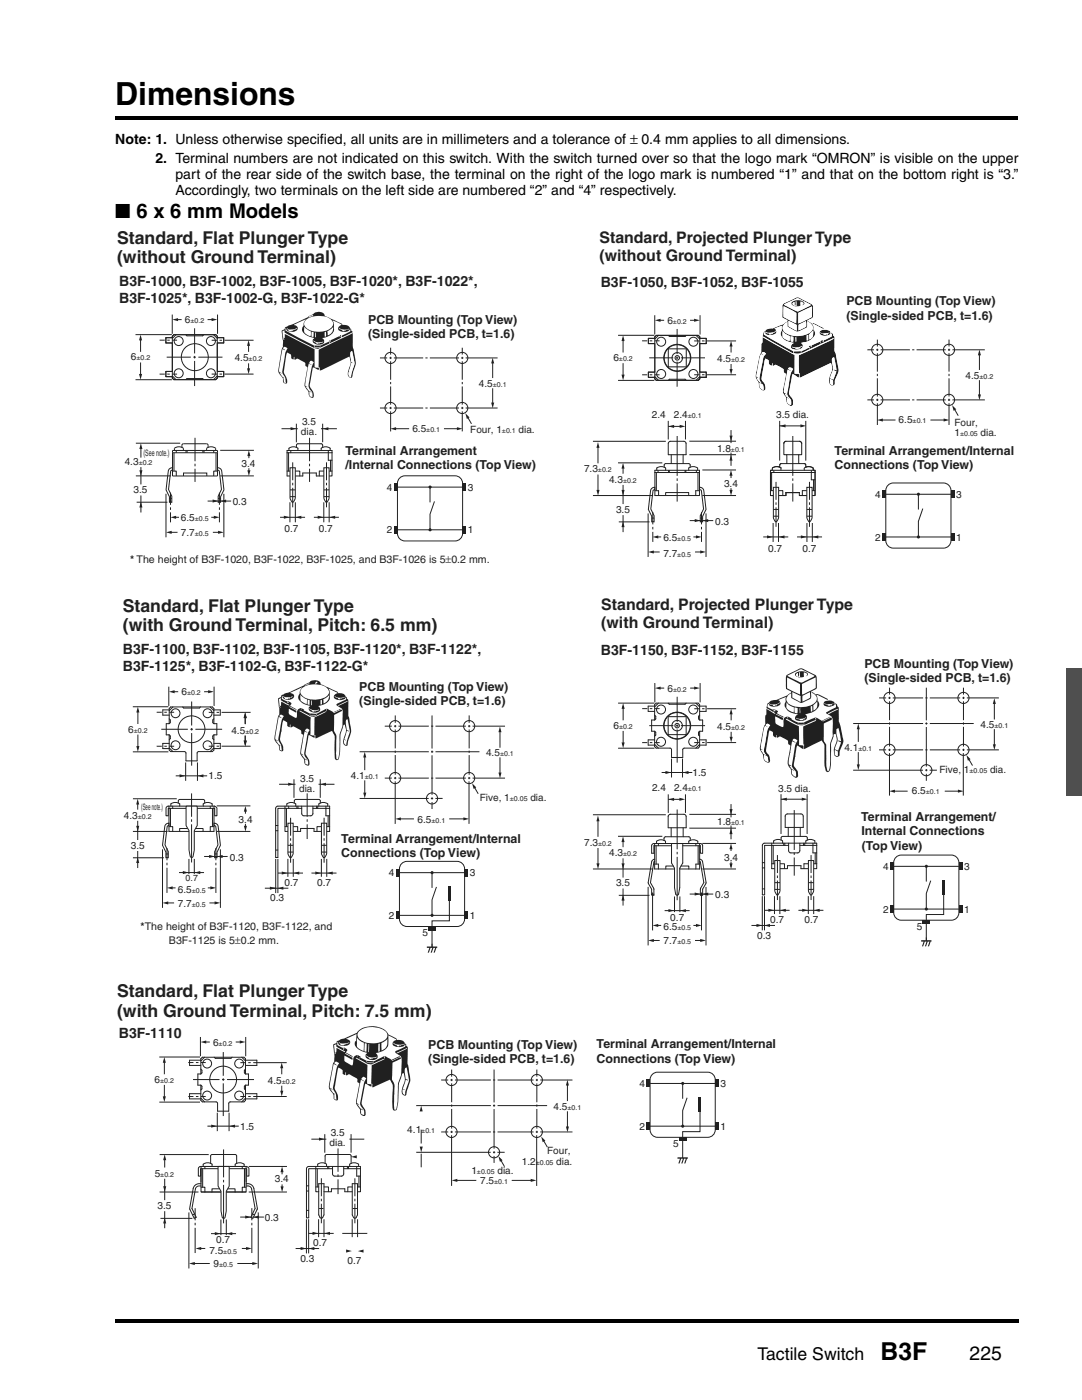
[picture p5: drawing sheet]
<svg xmlns="http://www.w3.org/2000/svg" width="216mm" height="279mm" viewBox="0 0 216 279" stroke-linecap="round" stroke-linejoin="round" font-family="sans-serif">
<defs><g id="words">
<text font-size="6.3" x="23" y="20.9">Dimensions</text>
<text font-size="4.9" x="175.7" y="271.5">B3F</text>
<text font-size="4" x="23" y="43.6">■ 6 x 6 mm Models</text>
<text font-size="3.9" x="193.5" y="271.5">225</text>
<g font-size="3.5" fill="#231f20">
<text x="23.4" y="48.7">Standard, Flat Plunger Type</text>
<text x="23.4" y="52.6">(without Ground Terminal)</text>
<text x="24.5" y="122.1">Standard, Flat Plunger Type</text>
<text x="24.5" y="126">(with Ground Terminal, Pitch: 6.5 mm)</text>
<text x="23.4" y="199">Standard, Flat Plunger Type</text>
<text x="23.4" y="202.9">(with Ground Terminal, Pitch: 7.5 mm)</text>
</g>
<text font-size="3.5" x="151.1" y="271.5">Tactile Switch</text>
<g font-size="3.2" fill="#231f20">
<text x="119.6" y="48.5">Standard, Projected Plunger Type</text>
<text x="119.6" y="52.1">(without Ground Terminal)</text>
<text x="120" y="121.8">Standard, Projected Plunger Type</text>
<text x="120" y="125.4">(with Ground Terminal)</text>
</g>
<g font-size="2.8">
<text x="23" y="28.7">Note: 1. Unless otherwise specified, all units are in millimeters and a tolerance of ± 0.4 mm applies to all dimensions.</text>
<text x="31" y="32.6">2. Terminal numbers are not indicated on this switch. With the switch turned over so that the logo mark “OMRON” is visible on the upper</text>
<text x="35" y="35.7">part of the rear side of the switch base, the terminal on the right of the logo mark is numbered “1” and that on the bottom right is “3.”</text>
<text x="35" y="38.9">Accordingly, two terminals on the left side are numbered “2” and “4” respectively.</text>
</g>
<g font-size="2.8" fill="#231f20">
<text x="23.8" y="57.1">B3F-1000, B3F-1002, B3F-1005, B3F-1020*, B3F-1022*,</text>
<text x="119.9" y="57.3">B3F-1050, B3F-1052, B3F-1055</text>
<text x="23.8" y="60.5">B3F-1025*, B3F-1002-G, B3F-1022-G*</text>
<text x="24.5" y="130.5">B3F-1100, B3F-1102, B3F-1105, B3F-1120*, B3F-1122*,</text>
<text x="119.9" y="130.8">B3F-1150, B3F-1152, B3F-1155</text>
<text x="24.5" y="133.9">B3F-1125*, B3F-1102-G, B3F-1122-G*</text>
<text x="23.7" y="207.1">B3F-1110</text>
</g>
<g font-size="2.5" fill="#231f20">
<text x="73.5" y="64.6">PCB Mounting (Top View)</text>
<text x="168.9" y="60.9">PCB Mounting (Top View)</text>
<text x="168.9" y="63.8">(Single-sided PCB, t=1.6)</text>
<text x="73.5" y="67.5">(Single-sided PCB, t=1.6)</text>
<text x="68.9" y="90.8">Terminal Arrangement</text>
<text x="68.9" y="93.7">/Internal Connections (Top View)</text>
<text x="166.5" y="90.8">Terminal Arrangement/Internal</text>
<text x="166.5" y="93.7">Connections (Top View)</text>
<text x="71.7" y="137.9">PCB Mounting (Top View)</text>
<text x="172.5" y="133.3">PCB Mounting (Top View)</text>
<text x="172.5" y="136.2">(Single-sided PCB, t=1.6)</text>
<text x="71.7" y="140.8">(Single-sided PCB, t=1.6)</text>
<text x="171.8" y="163.8">Terminal Arrangement/</text>
<text x="171.9" y="166.7">Internal Connections</text>
<text x="68.1" y="168.2">Terminal Arrangement/Internal</text>
<text x="68.1" y="171.1">Connections (Top View)</text>
<text x="172" y="169.6">(Top View)</text>
<text x="85.5" y="209.3">PCB Mounting (Top View)</text>
<text x="119" y="209.2">Terminal Arrangement/Internal</text>
<text x="85.5" y="212.2">(Single-sided PCB, t=1.6)</text>
<text x="119" y="212.1">Connections (Top View)</text>
</g>
<g font-size="2.1" fill="#231f20">
<text x="25.9" y="112.4">* The height of B3F-1020, B3F-1022, B3F-1025, and B3F-1026 is 5±0.2 mm.</text>
<text x="28.1" y="185.5">*The height of B3F-1120, B3F-1122, and</text>
<text x="33.7" y="188.4">B3F-1125 is 5±0.2 mm.</text>
</g>
<g font-size="2" fill="#231f20">
<text x="36.9" y="64.5">6</text>
<text x="133.2" y="64.6">6</text>
<text x="26.1" y="71.9">6</text>
<text x="46.8" y="72.1">4.5</text>
<text x="95.5" y="77.3">4.5</text>
<text x="122.4" y="72.1">6</text>
<text x="143.1" y="72.2">4.5</text>
<text x="192.7" y="75.7">4.5</text>
<text x="130.1" y="83.5">2.4</text>
<text x="134.5" y="83.5">2.4</text>
<text x="154.9" y="83.5">3.5 dia.</text>
<text x="60.1" y="86.8">dia.</text>
<text x="60.3" y="84.8">3.5</text>
<text x="82.3" y="86.3">6.5</text>
<text x="93.8" y="86.5">Four, 1</text>
<text x="103.5" y="86.5">dia.</text>
<text x="179.3" y="84.5">6.5</text>
<text x="190.5" y="84.9">Four,</text>
<text x="190.5" y="87">1</text>
<text x="195.7" y="87">dia.</text>
<text x="24.9" y="92.8">4.3</text>
<text x="48.2" y="93.1">3.4</text>
<text x="116.5" y="94.3">7.3</text>
<text x="143.1" y="90.2">1.8</text>
<text x="26.6" y="98.4">3.5</text>
<text x="46.4" y="100.7">0.3</text>
<text x="77.2" y="97.9">4</text>
<text x="93.3" y="97.9">3</text>
<text x="121.5" y="96.3">4.3</text>
<text x="144.5" y="97.1">3.4</text>
<text x="174.6" y="99.4">4</text>
<text x="190.8" y="99.4">3</text>
<text x="36.1" y="107">7.7</text>
<text x="36.1" y="104">6.5</text>
<text x="56.8" y="106.2">0.7</text>
<text x="63.6" y="106.2">0.7</text>
<text x="77.2" y="106.5">2</text>
<text x="93.3" y="106.5">1</text>
<text x="122.9" y="102.3">3.5</text>
<text x="142.7" y="104.8">0.3</text>
<text x="174.6" y="107.9">2</text>
<text x="190.8" y="107.9">1</text>
<text x="132.4" y="108">6.5</text>
<text x="132.4" y="111.1">7.7</text>
<text x="153.3" y="110.3">0.7</text>
<text x="160.1" y="110.3">0.7</text>
<text x="36.2" y="138.8">6</text>
<text x="133.2" y="138">6</text>
<text x="25.6" y="146.2">6</text>
<text x="46.2" y="146.4">4.5</text>
<text x="122.4" y="145.5">6</text>
<text x="143.1" y="145.6">4.5</text>
<text x="168.5" y="149.9">4.1</text>
<text x="195.6" y="145.3">4.5</text>
<text x="41.6" y="155.6">1.5</text>
<text x="70" y="155.5">4.1</text>
<text x="97" y="150.9">4.5</text>
<text x="138.2" y="154.9">1.5</text>
<text x="187.4" y="154.2">Five, 1</text>
<text x="197.6" y="154.2">dia.</text>
<text x="59.7" y="158.1">dia.</text>
<text x="59.9" y="156">3.5</text>
<text x="95.7" y="159.9">Five, 1</text>
<text x="105.8" y="159.9">dia.</text>
<text x="130.1" y="157.9">2.4</text>
<text x="134.5" y="157.9">2.4</text>
<text x="155.3" y="158">3.5 dia.</text>
<text x="181.9" y="158.5">6.5</text>
<text x="24.7" y="163.5">4.3</text>
<text x="47.6" y="164.2">3.4</text>
<text x="83.3" y="164.2">6.5</text>
<text x="143.1" y="164.7">1.8</text>
<text x="26.1" y="169.5">3.5</text>
<text x="45.9" y="171.8">0.3</text>
<text x="116.5" y="168.9">7.3</text>
<text x="121.5" y="170.9">4.3</text>
<text x="144.5" y="171.8">3.4</text>
<text x="176.2" y="173.6">4</text>
<text x="192.4" y="173.6">3</text>
<text x="35.5" y="178.2">6.5</text>
<text x="53.9" y="179.8">0.3</text>
<text x="56.8" y="176.8">0.7</text>
<text x="63.3" y="176.8">0.7</text>
<text x="77.6" y="174.9">4</text>
<text x="93.7" y="174.9">3</text>
<text x="122.9" y="176.9">3.5</text>
<text x="142.7" y="179.2">0.3</text>
<text x="35.5" y="181.1">7.7</text>
<text x="77.6" y="183.4">2</text>
<text x="93.7" y="183.4">1</text>
<text x="132.4" y="185.7">6.5</text>
<text x="133.8" y="183.8">0.7</text>
<text x="153.7" y="184.3">0.7</text>
<text x="160.5" y="184.3">0.7</text>
<text x="176.2" y="182.1">2</text>
<text x="182.9" y="185.5">5</text>
<text x="192.4" y="182.1">1</text>
<text x="84.3" y="186.8">5</text>
<text x="132.4" y="188.5">7.7</text>
<text x="151.1" y="187.5">0.3</text>
<text x="42.5" y="208.7">6</text>
<text x="30.9" y="216.1">6</text>
<text x="53.4" y="216.3">4.5</text>
<text x="110.5" y="221.6">4.5</text>
<text x="127.6" y="217">4</text>
<text x="143.8" y="217">3</text>
<text x="47.9" y="225.5">1.5</text>
<text x="66" y="226.7">3.5</text>
<text x="81.3" y="226.2">4.1</text>
<text x="127.6" y="225.5">2</text>
<text x="143.8" y="225.5">1</text>
<text x="65.8" y="228.7">dia.</text>
<text x="104.1" y="232.4">1.2</text>
<text x="109.2" y="230.4">Four,</text>
<text x="111" y="232.4">dia.</text>
<text x="134.3" y="228.9">5</text>
<text x="30.9" y="234.8">5</text>
<text x="54.9" y="236">3.4</text>
<text x="94.1" y="234.3">1</text>
<text x="95.8" y="236.2">7.5</text>
<text x="99.3" y="234.3">dia.</text>
<text x="31.4" y="241.2">3.5</text>
<text x="52.8" y="243.6">0.3</text>
<text x="41.8" y="250.2">7.5</text>
<text x="43.2" y="248.1">0.7</text>
<text x="59.9" y="251.8">0.3</text>
<text x="62.5" y="248.6">0.7</text>
<text x="42.6" y="252.8">9</text>
<text x="69.3" y="252.2">0.7</text>
</g>
<g font-size="1.8" fill="#231f20">
<text x="28.6" y="91">(See note.)</text>
<text x="28.2" y="161.7">(See note.)</text>
<text x="37" y="175.9">0.7</text>
</g>
<g font-size="1.4" fill="#231f20">
<text x="38" y="64.5">±0.2</text>
<text x="134.3" y="64.6">±0.2</text>
<text x="27.2" y="71.9">±0.2</text>
<text x="49.6" y="72.1">±0.2</text>
<text x="98.3" y="77.3">±0.1</text>
<text x="123.5" y="72.1">±0.2</text>
<text x="145.9" y="72.2">±0.2</text>
<text x="195.4" y="75.7">±0.2</text>
<text x="137.3" y="83.5">±0.1</text>
<text x="85.1" y="86.3">±0.1</text>
<text x="100.2" y="86.5">±0.1</text>
<text x="182.1" y="84.5">±0.1</text>
<text x="191.6" y="87">±0.05</text>
<text x="27.7" y="92.8">±0.2</text>
<text x="119.3" y="94.3">±0.2</text>
<text x="145.9" y="90.2">±0.1</text>
<text x="124.3" y="96.3">±0.2</text>
<text x="38.9" y="104">±0.5</text>
<text x="38.9" y="107">±0.5</text>
<text x="135.1" y="108">±0.5</text>
<text x="135.1" y="111.1">±0.5</text>
<text x="37.3" y="138.8">±0.2</text>
<text x="134.3" y="138">±0.2</text>
<text x="26.7" y="146.2">±0.2</text>
<text x="49" y="146.4">±0.2</text>
<text x="123.5" y="145.5">±0.2</text>
<text x="145.9" y="145.6">±0.2</text>
<text x="171.3" y="149.9">±0.1</text>
<text x="198.4" y="145.3">±0.1</text>
<text x="72.8" y="155.5">±0.1</text>
<text x="99.8" y="150.9">±0.1</text>
<text x="193.5" y="154.2">±0.05</text>
<text x="101.7" y="159.9">±0.05</text>
<text x="137.3" y="157.9">±0.1</text>
<text x="184.7" y="158.5">±0.1</text>
<text x="27.5" y="163.5">±0.2</text>
<text x="86.1" y="164.2">±0.1</text>
<text x="145.9" y="164.7">±0.1</text>
<text x="119.3" y="168.9">±0.2</text>
<text x="124.3" y="170.9">±0.2</text>
<text x="38.3" y="178.2">±0.5</text>
<text x="38.3" y="181.1">±0.5</text>
<text x="135.2" y="185.7">±0.5</text>
<text x="135.2" y="188.5">±0.5</text>
<text x="43.6" y="208.7">±0.2</text>
<text x="32" y="216.1">±0.2</text>
<text x="56.2" y="216.3">±0.2</text>
<text x="113.2" y="221.6">±0.1</text>
<text x="84.1" y="226.2">±0.1</text>
<text x="106.9" y="232.4">±0.05</text>
<text x="32" y="234.8">±0.2</text>
<text x="95.2" y="234.3">±0.05</text>
<text x="98.6" y="236.2">±0.1</text>
<text x="44.6" y="250.2">±0.5</text>
<text x="43.7" y="252.8">±0.5</text>
</g>
</g></defs>
<path d="M23 263.2h180.2v.7h-180.2z" fill="#000"/>
<path d="M183.3 7.2h19.9v4.3h-19.9z" fill="#fff"/>
<path d="M212.7 133.3h3.2v25.5h-3.2z" fill="#4d4d4d"/>
<path d="M23 23h180.2v1h-180.2z" fill="#fff"/>
<path d="M23 23.2h180v.7h-180z" fill="#000"/>
<path d="M23 23h180v1h-180z" fill="#fff"/>
<path d="M23 23.2h180v.7h-180z" fill="#000"/>
<path d="M23.4 45.3h179.6v208h-179.6z" fill="#fff"/>
<g fill="none" stroke="#231f20" stroke-width=".2">
<path d="M33.8 99.5h.5M33.9 93.5l.5-.2v.5l-.3 .2-.5 3.7 .7 1.3v1.2h-.5v-1.1l-.7-1.3 .4-2.8a1.83 1.83 0 0 1 .4-1.5zM34.4 89.9h9v5.1h-9zM34.4 90.4h9M34.4 94h.8v1M34.7 90.4v3.6M34.8 89.9v-.4a1.49 1.49 0 0 1 1.8 0v.4M35.2 89.9v.5M36.3 89.3v-.6l.3-.1h4.6l.3 .1v.6M36.6 95v-.6h4.7v.6M37.1 89.9v.5M37.3 89.9v.5"/>
<path d="M40.5 89.9v.5M40.7 89.9v.5M41.2 89.9v-.4a1.51 1.51 0 0 1 1.8 0v.4M42.6 89.9v.5M43.1 90.4v3.6M43.4 93.3a.86 .86 0 0 1 .9 1l.4 3.5-.7 1.3v1.1h-.5v-1.2l.7-1.3-.4-3.7-.4-.2zM43.4 94h-.8v1M43.5 99.5h.5M57.3 90.4h9M57.3 94h.6M57.6 90.4v3.6M57.7 89.9v-.4a1.49 1.49 0 0 1 1.7 0v.4"/>
<path d="M58 89.9v.5M58.9 94h.9v1M58.9 95h1.5v-.6h2.7v.6h1.5M59.1 89.3l.1-.6 .2-.1h4.7l.2 .1 .1 .6M64.1 89.9v-.4a1.49 1.49 0 0 1 1.8 0v.4M64.6 94h-.9v1M65.5 89.9v2h.8M65.7 94h.6M66 91.9v2.1M66.3 90.4v-.5h-9v5.1h.6M66.3 90.4v4.6h-.6"/>
</g>
<path d="M64.6 93.4h1.1v6l-.3 .6-.3 .2-.2-.2-.3-.6z" fill="#fff"/>
<path d="M64.6 93.4h1.1v6l-.3 .6-.3 .2-.2-.2-.3-.6zM64.6 97.8h1.1M64.6 99.1h1.1" fill="none" stroke="#231f20" stroke-width=".2"/>
<path d="M57.9 93.4h1v6l-.2 .6-.3 .2-.3-.2-.2-.6z" fill="#fff"/>
<g fill="none" stroke="#231f20" stroke-width=".2">
<path d="M34 98.3v2.5M41.4 100h4.7M43.8 98.3v2.5M57.9 93.4h1v6l-.2 .6-.3 .2-.3-.2-.2-.6zM57.9 97.8h1M57.9 99.1h1M58.4 92.3v3.6M58.4 96.4v.5M58.4 97.4v3.8M65.1 92.3v3.6M65.1 96.4v.5M65.1 97.4v3.8"/>
<path d="M34 101.3v.5M34 102.3v1.9M43.8 101.3v.5M43.8 102.3v1.9"/>
</g>
<g fill="#231f20">
<path d="M44 100l1.1-.3v.6z"/>
<path d="M42.4 99.7l1.2 .3-1.2 .3z"/>
</g>
<path d="M27.1 88.5h8.9M33.1 98.5v8.7M44.7 98.5v8.7M34.7 103.2h1M42.2 103.2h.8" fill="none" stroke="#231f20" stroke-width=".2"/>
<g fill="#231f20">
<path d="M42.7 102.9l1.1 .3-1.1 .3z"/>
<path d="M34 103.2l1.1-.3v.6z"/>
</g>
<path d="M33.8 106.2h1.6M42.5 106.2h1.4" fill="none" stroke="#231f20" stroke-width=".2"/>
<g fill="#231f20">
<path d="M43.5 105.9l1.2 .3-1.2 .3z"/>
<path d="M33.1 106.2l1.2-.3v.6z"/>
</g>
<path d="M27.1 95h7M43.9 95h6.8M43.9 89.9h6.8M49.7 90.5v.9M49.7 93.4v.7M27.3 100.2h6.1" fill="none" stroke="#231f20" stroke-width=".2"/>
<g fill="#231f20">
<path d="M49.7 89.9l.3 1.1h-.7z"/>
<path d="M49.4 93.9h.6l-.3 1.1z"/>
</g>
<path d="M28.1 89.3v2M28.1 93.2v3.5M28.1 98.9v3.4" fill="none" stroke="#231f20" stroke-width=".2"/>
<g fill="#231f20">
<path d="M28.1 88.5l.3 1.1h-.6z"/>
<path d="M28.1 100.1l.3 1.2h-.6z"/>
<path d="M27.8 93.9h.6l-.3 1.1z"/>
</g>
<path d="M38.9 87.4v4.6M38.9 92.6v.5M38.9 93.6v2.6M61.8 87.4v4.6M61.8 92.6v.5M61.8 93.6v2.6M55.9 103.2h5M57.9 100.2v4M58.9 100.2v4" fill="none" stroke="#231f20" stroke-width=".2"/>
<g fill="#231f20">
<path d="M56.6 102.9l1.2 .3-1.2 .3z"/>
<path d="M59 103.2l1.1-.3v.6z"/>
</g>
<path d="M59.1 84.6v3.7M64.4 84.6v3.7M62.6 103.2h5M64.6 100.2v4M65.7 100.2v4" fill="none" stroke="#231f20" stroke-width=".2"/>
<g fill="#231f20">
<path d="M63.4 102.9l1.1 .3-1.1 .3z"/>
<path d="M65.7 103.2l1.2-.3v.6z"/>
</g>
<path d="M56.2 85.6h3.2M64 85.6h3.2" fill="none" stroke="#231f20" stroke-width=".2"/>
<g fill="#231f20">
<path d="M58 85.2l1.1 .4-1.1 .3z"/>
<path d="M64.4 85.6l1.1-.3v.6z"/>
</g>
<g fill="none" stroke="#231f20" stroke-width=".2">
<path d="M35.6 159.8v.5M35.9 159.5h4.6M40.8 159.8v.5M33.3 160.9h9.5l.5 .4v1.5h-.5v-1.5h-9.2v1.5h-.5v-1.5zM33.7 165h.8v.9M33.7 160.9v5h4M34 161.3v3.7M34.1 160.9v-.5a1.47 1.47 0 0 1 1.8 0v.5M34.5 160.9v.4M37.4 165.3h-1.6v.6M39 165.3h1.5v.6M40.5 160.9v-.5a1.48 1.48 0 0 1 1.8 0v.5"/>
<path d="M42 160.9v.4M42.4 161.3v3.7M42.7 165h-.7v.9M42.7 160.9v5h-3.9"/>
</g>
<path d="M37.1 160.9h2.3v3.8l-.6 1.1v3.9l-.3 1.2a.3 .3 0 0 1-.3 .2 .3 .3 0 0 1-.2-.2l-.3-1.2v-3.9l-.6-1.1z" fill="#fff"/>
<g fill="none" stroke="#231f20" stroke-width=".2">
<path d="M35.9 159.5l-.3 .3M40.5 159.5l.3 .3M33.1 170.4h.5M33.2 164.4l.5-.1v.4l-.3 .3-.5 3.6 .7 1.4v1.2h-.5v-1.1l-.7-1.4 .4-2.7a1.83 1.83 0 0 1 .4-1.6zM37.1 160.9h2.3v3.8l-.6 1.1v3.9l-.3 1.2a.3 .3 0 0 1-.3 .2 .3 .3 0 0 1-.2-.2l-.3-1.2v-3.9l-.6-1.1zM42.7 164.3a.86 .86 0 0 1 .9 1l.4 3.4-.7 1.4v1.1h-.5v-1.2l.7-1.4-.4-3.6-.4-.3zM42.8 170.4h.5M55 164.7h.4M55 165.8h.4M55 169.7h.4M56.9 160.9v5h.6M56.9 165h.6"/>
<path d="M57.2 161.3v3.7M57.2 160.9v-.5a1.48 1.48 0 0 1 1.8 0v.5M57.6 160.9v.4M58.5 165h.9v.9M58.5 165.9h1.5v-.6h2.7v.6h1.4M58.7 160.3l.1-.6 .2-.2h4.6l.3 .2v.6M59.2 160.9v.4M59.5 160.9v.4M60.2 161.3h-4.8v9.8h-.4v-9.8l.2-.4h10.6v.4M60.2 160.9l.1 1.7 .4 .2h1.3l.4-.2v-.2v-1.5M62.4 161.3h3.4M63.2 160.9v.4"/>
<path d="M63.4 160.9v.4M63.6 160.9v-.5a1.48 1.48 0 0 1 1.8 0v.5M64.1 165h-.9v.9M65 160.9v1.9h.8M65.2 165h.6M65.5 162.8v2.2M65.8 161.3v4.6h-.6"/>
</g>
<path d="M64.1 164.3h1.1v6l-.3 .6-.2 .3-.3-.3-.3-.6z" fill="#fff"/>
<path d="M64.1 164.3h1.1v6l-.3 .6-.2 .3-.3-.3-.3-.6zM64.1 168.7h1.1M64.1 170h1.1" fill="none" stroke="#231f20" stroke-width=".2"/>
<path d="M57.4 164.3h1.1v6l-.3 .6-.2 .3-.3-.3-.3-.6z" fill="#fff"/>
<g fill="none" stroke="#231f20" stroke-width=".2">
<path d="M33.3 169.3v2.4M33.3 172.2v.5M33.3 173.2v5M40.7 170.9h4.7M43.1 169.3v2.4M43.1 172.2v.5M43.1 173.2v5M57.4 164.3h1.1v6l-.3 .6-.2 .3-.3-.3-.3-.6zM57.5 168.7h1M57.5 170h1M58 163.2v3.6M58 167.3v.5"/>
<path d="M58 168.3v3.9M64.7 163.2v3.6M64.7 167.3v.5M64.7 168.3v3.9"/>
</g>
<g fill="#231f20">
<path d="M43.3 170.9l1.1-.3v.6z"/>
<path d="M41.7 170.6l1.2 .3-1.2 .3z"/>
</g>
<path d="M26.5 159.4h8.8M58.7 155.5v3.7M63.9 155.5v3.7M32.4 169.5v11.7M34 177.2h1M41.5 177.2h.8M44 169.5v11.7" fill="none" stroke="#231f20" stroke-width=".2"/>
<g fill="#231f20">
<path d="M42 176.9l1.1 .3-1.1 .3z"/>
<path d="M33.3 177.2l1.2-.3v.6z"/>
</g>
<path d="M33.1 180.2h1.6M41.8 180.2h1.4" fill="none" stroke="#231f20" stroke-width=".2"/>
<g fill="#231f20">
<path d="M42.8 179.9l1.2 .3-1.2 .3z"/>
<path d="M32.4 180.2l1.2-.3v.6z"/>
</g>
<path d="M26.5 171.2h6.2M26.5 165.9h6.9M27.5 160.3v1.3M27.5 163.8v3.8M27.5 169.8v3.4M43.2 165.9h6.8M43.2 160.8h6.8" fill="none" stroke="#231f20" stroke-width=".2"/>
<g fill="#231f20">
<path d="M27.5 159.4l.3 1.2h-.6z"/>
<path d="M27.5 171.1l.3 1.1h-.6z"/>
<path d="M27.2 164.8h.6l-.3 1.2z"/>
</g>
<path d="M55.7 156.5h3.3M63.6 156.5h3.1" fill="none" stroke="#231f20" stroke-width=".2"/>
<g fill="#231f20">
<path d="M57.5 156.2l1.1 .3-1.1 .3z"/>
<path d="M63.9 156.5l1.1-.3v.6z"/>
</g>
<path d="M38.2 158.3v4.7M61.3 158.3v4.7M35.7 174.1h5M37.7 171.4v3M38.2 163.5v.5M38.2 164.5v7.6M38.8 171.4v3M61.3 163.5v.5M61.3 164.5v2.9" fill="none" stroke="#231f20" stroke-width=".2"/>
<g fill="#231f20">
<path d="M36.5 173.8l1.1 .3-1.1 .3z"/>
<path d="M38.8 174.1l1.2-.3v.7z"/>
</g>
<path d="M49 161.4v1M49 164.4v.7" fill="none" stroke="#231f20" stroke-width=".2"/>
<g fill="#231f20">
<path d="M49 160.8l.3 1.2h-.6z"/>
<path d="M48.7 164.8h.6l-.3 1.2z"/>
</g>
<path d="M55 171.4v6.8M55.5 171.4v6.8M55.5 174.2h5M57.4 171.4v3.6M58.5 171.4v3.6" fill="none" stroke="#231f20" stroke-width=".2"/>
<g fill="#231f20">
<path d="M56.2 173.9l1.2 .3-1.2 .3z"/>
<path d="M58.6 174.2l1.1-.3v.7z"/>
</g>
<path d="M62.1 174.2h5M64.1 171.4v3.6M65.2 171.4v3.6" fill="none" stroke="#231f20" stroke-width=".2"/>
<g fill="#231f20">
<path d="M62.9 173.9l1.2 .3-1.2 .3z"/>
<path d="M65.2 174.2l1.2-.3v.7z"/>
</g>
<path d="M52.9 177.3h4.6" fill="none" stroke="#231f20" stroke-width=".2"/>
<g fill="#231f20">
<path d="M55.4 177.3l1.1-.3v.6z"/>
<path d="M53.9 177l1.1 .3-1.1 .3z"/>
</g>
<g fill="none" stroke="#231f20" stroke-width=".2">
<path d="M39.8 232.9l9.4-.1 .5 .4v1.5h-.5v-1.5h-9.2v1.5h-.4v-1.5zM40.1 235.9v-3.1h9v3.1M40.1 236.4v1.5h9v-1.5M40.2 237.9h3.9M40.5 232.8v-.5a1.47 1.47 0 0 1 1.8 0v.5M42 230.7v1.5M42.3 230.4h4.6M43.8 237.3h-1.5v.6M45.1 237.9h4M45.4 237.3h1.5v.6M46.9 232.8v-.5a1.48 1.48 0 0 1 1.8 0v.5M47.2 230.7v1.5"/>
<path d="M48.3 232.8v.4M48.8 233.2v3.7M49.1 236.9h-.8v1"/>
</g>
<path d="M43.5 232.8h2.2v3.9l-.6 1v4l-.2 1.2a.3 .3 0 0 1-.3 .2 .3 .3 0 0 1-.3-.2l-.2-1.2v-4l-.6-1z" fill="#fff"/>
<g fill="none" stroke="#231f20" stroke-width=".2">
<path d="M40.1 236.2a1.29 1.29 0 0 0-1.6 1l-.6 4 .8 1.9 .5-.2-.9-1.7 .7-3.9a.85 .85 0 0 1 1.1-.6M40.1 233.3v3.1M40.1 236.9h.8v1M40.4 233.2v3.7M40.9 232.8v.4M42.3 230.4l-.3 .3M43.5 232.8h2.2v3.9l-.6 1v4l-.2 1.2a.3 .3 0 0 1-.3 .2 .3 .3 0 0 1-.3-.2l-.2-1.2v-4l-.6-1zM46.9 230.4l.3 .3M49.1 236.2a1.29 1.29 0 0 1 1.6 1l.6 4-.8 1.9-.5-.2 .9-1.7-.7-3.9a.85 .85 0 0 0-1.1-.6M49.1 233.3v3.1M61.2 236.7h.4M61.2 237.7h.4"/>
<path d="M63 232.8v5h.6M63 236.9h.6M63.3 233.2v3.7M63.4 232.8v-.5a1.47 1.47 0 0 1 1.8 0v.5M63.6 236.2h1v6.3l-.3 .5-.2 .1-.5-.6zM64.6 236.9h.9v.9M64.6 237.8h1.5v-.6h2.7v.6h1.5M64.9 232.2v-1.5l.3-.3h4.7l.2 .3v1.5M65.4 232.8v.4M65.6 232.8v.4M66.4 232.8v1.7l.4 .2h1.3l.4-.2 .1-.2v-1.5M68.6 233.2h3.3"/>
<path d="M69.3 232.8v.4M69.5 232.8v.4M69.8 232.8v-.5a1.48 1.48 0 0 1 1.8 0v.5M70.3 236.2h1v6.3l-.3 .5-.2 .1-.5-.6zM70.3 236.9h-.9v.9M71.2 232.8v1.9h.7M71.3 236.9h.6M71.6 234.7v2.2M71.9 233.2v4.6h-.6M71.9 233.2v-.4l-10.5 .1-.2 .3v9.8h.4v-9.8h4.8M38.8 242.3l-.4 .2M50.4 242.3l.4 .2"/>
<path d="M61.1 243.3v6.8M61.2 241.6h.4M61.6 243.3v6.8M61.6 246.1h5M63.6 243.3v3.6M63.7 241.2h.8M64.6 243.3v3.6M70.4 241.2h.8"/>
</g>
<g fill="#231f20">
<path d="M62.4 245.8l1.1 .3-1.1 .4z"/>
<path d="M64.7 246.2l1.1-.4v.7z"/>
</g>
<path d="M64.8 226.3v3.7M70 226.3v3.7M68.3 246.1h5M70.3 243.3v3.6M71.4 243.3v3.6" fill="none" stroke="#231f20" stroke-width=".2"/>
<g fill="#231f20">
<path d="M69.1 249.4l1.1 .3-1.1 .3z"/>
<path d="M71.4 249.7l1.1-.3v.6z"/>
</g>
<path d="M62.1 227.3h3M69.7 227.3h3" fill="none" stroke="#231f20" stroke-width=".2"/>
<g fill="#231f20">
<path d="M63.6 227l1.2 .3-1.2 .3z"/>
<path d="M70 230.9l1.2-.3v.6z"/>
</g>
<path d="M31.8 230.4h9.9M37.7 242v11.1M39.6 249.2h1.4" fill="none" stroke="#231f20" stroke-width=".2"/>
<path d="M39 249.2l1.2-.3v.6z" fill="#231f20"/>
<path d="M38.5 252.2h3.4" fill="none" stroke="#231f20" stroke-width=".2"/>
<path d="M37.7 252.2l1.2-.3v.6z" fill="#231f20"/>
<path d="M48.3 249.2h1.4M51.5 242v11.1" fill="none" stroke="#231f20" stroke-width=".2"/>
<path d="M49.1 248.9l1.2 .3-1.2 .3z" fill="#231f20"/>
<path d="M47.4 252.2h3.4" fill="none" stroke="#231f20" stroke-width=".2"/>
<path d="M50.3 251.9l1.2 .3-1.2 .3z" fill="#231f20"/>
<path d="M31.8 237.9h7.8M49.6 237.9h7.7M49.6 232.8h7.7M32 243.1h6.4M47.9 242.9h2.2M50.6 242.9h2.1" fill="none" stroke="#231f20" stroke-width=".2"/>
<g fill="#231f20">
<path d="M50.5 242.9l1.2-.3v.6z"/>
<path d="M48.9 242.6l1.2 .3-1.2 .3z"/>
</g>
<path d="M44.6 229.4v5.6M44.6 235.5v.5M44.6 236.5v7.6M42.1 246.2h5M44.1 243.4v3.1M45.2 243.4v3.1" fill="none" stroke="#231f20" stroke-width=".2"/>
<g fill="#231f20">
<path d="M42.9 245.9l1.1 .3-1.1 .3z"/>
<path d="M45.2 246.2l1.1-.3v.6z"/>
</g>
<path d="M59 249.2h4.7" fill="none" stroke="#231f20" stroke-width=".2"/>
<g fill="#231f20">
<path d="M61.6 249.2l1.1-.3v.6z"/>
<path d="M60 248.9l1.1 .3-1.1 .3z"/>
</g>
<path d="M32.9 231.2v1.8M32.9 235.2v4.3M32.9 241.7v3.4" fill="none" stroke="#231f20" stroke-width=".2"/>
<g fill="#231f20">
<path d="M32.9 230.4l.3 1.1h-.6z"/>
<path d="M32.9 243l.3 1.2h-.6z"/>
<path d="M32.6 236.7h.6l-.3 1.2z"/>
</g>
<path d="M56.3 233.4v1M56.3 236.4v.6" fill="none" stroke="#231f20" stroke-width=".2"/>
<g fill="#231f20">
<path d="M56.3 232.8l.3 1.1h-.6z"/>
<path d="M56 236.8h.6l-.3 1.1z"/>
</g>
<g fill="none" stroke="#231f20" stroke-width=".2">
<path d="M64.1 235.2v3.5M64.1 239.2v.5M67.4 229.2v4.7M67.4 234.4v.5M67.4 235.4v2.9M70.8 235.2v3.5M70.8 239.2v.5M38.9 241.1v2.4M38.9 244v.5M38.9 245v5.1M50.2 241.1v2.4M50.2 244v.5"/>
<path d="M50.2 245v5.1M64.1 240.2v3.9M70.8 240.2v3.9"/>
</g>
<path d="M41 193.6h6.9v2.1h-6.9z" fill="#fff"/>
<g fill="#fff">
<path d="M65.7 68l.1 .5 2.2-1.1v-.5l-.2 .1v.3v-.2zM63.6 69.8v3.4l.2 .2v.6l5.9-2.8 .1 .1a2.49 2.49 0 0 1-.2 2.2l-.1 .4a.99 .99 0 0 0 .4 1.5 .54 .54 0 0 0 .5-.7 5.8 5.8 0 0 0 .5-3 16.8 16.8 0 0 1-.5-5.2zM56.2 66l.2 1.7a4.2 4.2 0 0 1-.3 2.5l-.3 2.1a2.64 2.64 0 0 0 .3 2.7l.3 .5 .1 .5a.54 .54 0 0 0 .2 .5 .54 .54 0 0 0 .6 0 3.5 3.5 0 0 0-.7-2.2l.7-4a.99 .99 0 0 1 .8 1.2l.5 .2 .1-.5 .1 .6 .2-.1a1.37 1.37 0 0 1 1.5 .4l.4 .4v.5l.4 .3-.4 2.5a2.25 2.25 0 0 0 .7 2.5v.2a.79 .79 0 0 0 .8 .9 1.82 1.82 0 0 0-.5-2.1l-.1-.5 .6-3.4 .1-.1 1.1 .5v-.2v-.2l-.8-.2v-3.5l-6-3v.2a.51 .51 0 0 1-.2 .7l.2 .2-.4-.1v-1.6l.4-.2v.4l4.8 2.6a2.32 2.32 0 0 0 2.2 .5l1.9-.9v-.3l-.7 .3a2.85 2.85 0 0 1-2.3 .5l.1 .2 1 .1 .1-.3v.4h-1.2l-.1-.4-5.7-3 .1-.5 .1 .2a1.36 1.36 0 0 0 2.3-.2 .86 .86 0 0 0-.8-.7l2.5-1.1-.4 .5-.1 .7a1.29 1.29 0 0 0 .7 2.1l1.4 .5a.67 .67 0 0 0-.3 .8 .67 .67 0 0 0 .7 .4 1.01 1.01 0 0 0 1.6-.7l-.4-.6a2.65 2.65 0 0 0 2.4-1.6l-.1-1.2-.2-.7 1.8 .9a.66 .66 0 0 0-.7 .6 .66 .66 0 0 0 .5 .7 1.43 1.43 0 0 0 1.9-.4v.4l-1.7 .9v.3l2.2-1-.3-.4a1.64 1.64 0 0 0-1.8-1.1l-.2-.3-3.3-1.5-.1-.3a1.72 1.72 0 0 0-2.4 .1l-2.9 1.5-2.4 1-.2 .4zM50.2 58h26.5v25.2h-26.5z" fill-rule="evenodd"/>
<path d="M61.6 63.2l.7-.3 .2 .1-.9 .4z" fill-rule="evenodd"/>
<path d="M61 63.9a4.4 4.4 0 0 1 5.1 0 1.2 1.2 0 0 1-.6 1.9 4.3 4.3 0 0 1-4.6-.6 .9 .9 0 0 1 .1-1.3z" fill-rule="evenodd"/>
<path d="M60.7 65.2l.6 .5 .7 .4v1a1.4 1.4 0 0 1-1.3-1.9z" fill-rule="evenodd"/>
<path d="M65.3 66.1l1.2-.8a1.42 1.42 0 0 1-1.1 1.6z" fill-rule="evenodd"/>
<path d="M67.6 65.4a2.25 2.25 0 0 0 2.1 .2l-.6 .3-.1 .2-.1-.2a.3 .3 0 0 1-.3 .2 .3 .3 0 0 1-.3-.2l-.5-.2z" fill-rule="evenodd"/>
<path d="M57.3 65.5a1.78 1.78 0 0 0 2 0l-.2 .2-.6 .2v.2l-.2-.2-.1 .2a.78 .78 0 0 1-.9-.6z" fill-rule="evenodd"/>
<path d="M62.2 66.2l.4 .1-.1 1-.3-.1z" fill-rule="evenodd"/>
<path d="M64.8 66.3l.2-.1 .1 .3v.6l-.3 .1z" fill-rule="evenodd"/>
<path d="M62.9 66.3l.1 .2v.8h-.1z" fill-rule="evenodd"/>
</g>
<g fill="#231f20">
<path d="M70 70.2l-.1 .9 .2 1.2 .5 .2-.5-.1-.5 1.7 .4 .2-.4-.1a.71 .71 0 0 0 .5 1.1l.3-1.6a2.68 2.68 0 0 0 .1-2.5l-.2-1.1zM63.6 69.8l6.8-3.3a12.8 12.8 0 0 0 .4 4.8 3.5 3.5 0 0 1-.3 3l-.1 .4a.55 .55 0 0 1-.5 .7 .96 .96 0 0 1-.4-1.5 2.77 2.77 0 0 0 .3-2.3l-.1-.4-5.9 2.8v-.6l-.2-.2z" fill-rule="evenodd"/>
<path d="M65.9 67.9l.1 .3zM65.7 68l2.1-.9v.2v-.3l.2-.1v.5l-2.2 1.1z" fill-rule="evenodd"/>
</g>
<g fill="#fff">
<path d="M62.5 67.9l.8 .4 1.2-.2-.2 .3h-.5l-.1 .2-.1-.2v.2h-.3l-.7-.5z" fill-rule="evenodd"/>
<path d="M65.9 67.9l.1 .3z" fill-rule="evenodd"/>
<path d="M56.5 69.4l.3-.2 .6 .3a8.4 8.4 0 0 0-.9 3.5v.3a1.88 1.88 0 0 0 .4 2.1l.1 1a.89 .89 0 0 1-.5-1h.2l-.4-.3-.5-.8 .5 .3-.4-.3a1.4 1.4 0 0 1-.1-1.5l.6-3.1 .5 .2-.5-.4z" fill-rule="evenodd"/>
<path d="M70 70.2l.3-.1 .2 1.1a2.98 2.98 0 0 1-.2 2.8l-.2 1.3a.71 .71 0 0 1-.5-1.1l.4 .1-.4-.2 .5-1.7 .5 .1-.5-.2-.2-1.2z" fill-rule="evenodd"/>
<path d="M61.9 72.1a.53 .53 0 0 1 .7 .2l-.3 .8-.5 2.2a3.7 3.7 0 0 0 0 2.3l.5 .8v.8h-.3a.85 .85 0 0 1-.3-1.1l.5 .3-.7-.5-.5-.8 .4 .2-.5-.4 .7-4.3 .6 .3-.5-.4z" fill-rule="evenodd"/>
</g>
<path d="M61.9 72.1l-.2 .4 .5 .4-.6-.3-.7 4.3 .5 .4-.4-.2 .5 .8 .7 .5-.5-.3v.3a.6 .6 0 0 0 .6 .8v-.8a2.05 2.05 0 0 1-.6-2.5l.4-2.4 .5-1.2a.53 .53 0 0 0-.7-.2zM56.5 69.4l-.1 .1 .5 .4-.5-.2-.6 3.4a1.11 1.11 0 0 0 .1 1.2l.4 .3-.5-.3 .5 .8 .4 .3h-.2a.89 .89 0 0 0 .5 1 2.35 2.35 0 0 0-.6-1.9l-.1-.6 .4-2a4.3 4.3 0 0 1 .7-2.4l-.6-.3zM62.5 67.9l.1 .2 .7 .5h.3v-.2l.1 .2 .1-.2h.5l.2-.3-1.2 .2zM62.9 66.3v1h.1v-.8zM64.8 66.3v.9l.3-.1v-.6l-.1-.3zM62.2 66.2v1l.3 .1 .1-1zM57.3 65.5a.65 .65 0 0 0 .9 .5l.1-.1 .2 .2v-.2a.6 .6 0 0 0 .7-.5l-.8 .3a.99 .99 0 0 1-1.1-.2zM67.6 65.4l.2 .3 .5 .2a.3 .3 0 0 0 .3 .2 .3 .3 0 0 0 .3-.2l.1 .2 .1-.2 .6-.3a2.25 2.25 0 0 1-2.1-.2zM65.3 66.1l.1 .8a1.44 1.44 0 0 0 1.1-1.6zM60.7 65.2a1.4 1.4 0 0 0 1.3 1.9v-1l-.7-.4zM61 63.9a1.05 1.05 0 0 0 .4 1.8 4 4 0 0 0 5-.7 1.62 1.62 0 0 0-1.7-1.9 4.7 4.7 0 0 0-3.7 .8zM61.6 63.2v.2l.9-.4-.2-.1zM56.2 66l.6-.3 .2-.4 4-1.8 1.7-1a1.37 1.37 0 0 1 2.1 .5l3.3 1.5 .2 .3h.5a1.66 1.66 0 0 1 1.3 1.1l.3 .4-2.2 1v-.3l1.7-.9v-.4a1.54 1.54 0 0 1-2.4 .1 .83 .83 0 0 1 .7-1l-1.8-.9 .2 1a1.91 1.91 0 0 1-1.6 2.4l-.7 .1 .3 .3a.6 .6 0 0 1-.3 .9 1.45 1.45 0 0 1-1.9-.5v-.4l.3-.2-.4-.1a2.8 2.8 0 0 1-2-1.5l.3-1.5 .5-.7-2.5 1.1a.69 .69 0 0 1 .8 .7 .69 .69 0 0 1-.8 .7 1.26 1.26 0 0 1-1.5-.5l-.1-.2-.1 .5 5.7 3 .1 .4h1.2v-.4l-.1 .3-1-.1-.1-.2a3.3 3.3 0 0 0 2.7-.7l.3-.1v.3l-1.7 .8a1.5 1.5 0 0 1-2-.2l-5.2-2.8v-.4l-.4 .2v1.6l.2 .1h.2l-.2-.2 .2-.2v-.7l6 3v3.5l.8 .2v.2v.2l-1.1-.5-.4 1.8a3.1 3.1 0 0 0-.1 2.4 1.64 1.64 0 0 1 .4 1.9 .9 .9 0 0 1-.8-1.1 2.44 2.44 0 0 1-.6-2.9l.3-1.9-.1-.3a.45 .45 0 0 1-.3-.7l-.9-.6a.92 .92 0 0 0-1.2-.1l-.1-.6-.1 .5a.52 .52 0 0 1-.5-.7l-.1-.3-.7-.4-.5 2.7a2.19 2.19 0 0 0 .3 2.3l.2 .7v.5h-.3a.74 .74 0 0 1-.6-1l-.2-.3a1.91 1.91 0 0 1-.5-2.4l.5-2.9a5.2 5.2 0 0 0 .1-3.3z" fill-rule="evenodd" fill="#231f20"/>
<g fill="#fff">
<path d="M55.5 139.4l.1 1.7a3.3 3.3 0 0 1-.2 2.2l-.3 1.8a6.2 6.2 0 0 0-.2 2.8 1.82 1.82 0 0 1 .8 1.7 .53 .53 0 0 0 .8 .2 2.63 2.63 0 0 0-.6-2.1l.5-3.6 .1-.4 .3 .2a.67 .67 0 0 1 .5 1l.5 .2 .1-.5 .1 .6 .5-.2a2.9 2.9 0 0 1 1.6 1 .46 .46 0 0 0 .4 .7l-.5 2.5a2.19 2.19 0 0 0 .7 2.4 .87 .87 0 0 0 .9 1.2 1.6 1.6 0 0 0-.4-1.9 3.4 3.4 0 0 1 .1-2.4l.3-1.8 1.2 .6v-.5l-.9-.1 .1-3.5-2.2-1.4 1.4 .7a2.04 2.04 0 0 0 2.7 0l1.3-.5-2.4 1.2-.1 3.5h.2l.1 .7 3.3-1.5v.1a2.38 2.38 0 0 1 .5 2.1v3a.48 .48 0 0 0 .5 .6l.3-.3 .2-1.1 .1-2.4a5.7 5.7 0 0 1 .8-3.3h.1a3.2 3.2 0 0 1-.3 2.9 .81 .81 0 0 0 0 .9 .81 .81 0 0 0 .8 .4l.1-.8a4.7 4.7 0 0 0 .4-3.6v-.2a10.3 10.3 0 0 1-.3-4.2l-.3-.9-.2-.1a1.1 1.1 0 0 0-1.5-.7 1.1 1.1 0 0 0-1-.6l-1.9-.9a.7 .7 0 0 1-.7-.6 1.71 1.71 0 0 0-2.4 .1l-3.7 1.8-1.4 .5a.33 .33 0 0 0-.3 .5zM54.5 135.4h15.8v17.6h-15.8z" fill-rule="evenodd"/>
<path d="M63 136.2l.3-.1v.2l-.3 .1h-.2z" fill-rule="evenodd"/>
<path d="M60.8 136.8l.9-.4z" fill-rule="evenodd"/>
<path d="M60.2 137.4a4.3 4.3 0 0 1 5.1 0 1.05 1.05 0 0 1 .3 1 1.05 1.05 0 0 1-.8 .8 4.1 4.1 0 0 1-4.6-.5 .88 .88 0 0 1 0-1.3z" fill-rule="evenodd"/>
<path d="M59.9 138.6l.6 .6 .8 .4-.1 .9-.3-.1a1.08 1.08 0 0 1-1-1.5z" fill-rule="evenodd"/>
<path d="M64.5 139.6l.6-.4 .5-.5a1.45 1.45 0 0 1-1 1.7z" fill-rule="evenodd"/>
<path d="M66.8 138.9a1.84 1.84 0 0 0 2 .2l-.1 .1-.5 .1-.1 .2-.1-.2a.28 .28 0 0 1-.3 .3 .28 .28 0 0 1-.3-.3l-.5-.2z" fill-rule="evenodd"/>
<path d="M55.6 139.5l.4-.2v.4l1.7 1-1.6-.7v.8l-.3 .2 .2 .2-.1-.1-.2-.1z" fill-rule="evenodd"/>
<path d="M61.4 139.6l.4 .1v1l-.4-.1z" fill-rule="evenodd"/>
<path d="M64 139.7h.2l.1 .8-.3 .1z" fill-rule="evenodd"/>
<path d="M62.1 139.8h.2l-.1 .9h-.1z" fill-rule="evenodd"/>
<path d="M67.4 140.8l2-.9-.5 .3z" fill-rule="evenodd"/>
<path d="M57.3 140.1l.3-.1v.3l-.2 .1z" fill-rule="evenodd"/>
<path d="M61.7 141.3a1.61 1.61 0 0 0 2 .3l-.3 .2-.4 .1-.1 .2v-.2a.41 .41 0 0 1-.7-.1l-.4-.2z" fill-rule="evenodd"/>
<path d="M60.1 141.3v.4z" fill-rule="evenodd"/>
</g>
<path d="M66.6 142.1l1.3-.7 .2 .1z" fill-rule="evenodd" fill="#231f20"/>
<g fill="#fff">
<path d="M65.2 141.5v.4z" fill-rule="evenodd"/>
<path d="M63.1 142.5v.2z" fill-rule="evenodd"/>
<path d="M55.8 142.8l.2-.2 .6 .3a7.4 7.4 0 0 0-.8 3.4 1.99 1.99 0 0 0 .3 2.3l.1 1.2-.4-.2v-.8h.2l-1-1.1 .5 .2-.6-.4 .7-4.4 .6 .2-.5-.4z" fill-rule="evenodd"/>
<path d="M69 143.7l.4-.2 .2 1.1a3.3 3.3 0 0 1-.3 2.9l-.2 1.2a.73 .73 0 0 1-.4-1l.4 .1-.4-.2 .5-1.7h.5l-.5-.2z" fill-rule="evenodd"/>
<path d="M61.1 145.5a.52 .52 0 0 1 .7 .2 13.7 13.7 0 0 0-1.1 4.6l.1 .5 .3 .5a1.25 1.25 0 0 1 .4 1.3 .58 .58 0 0 1-.6-.8v-.3l.5 .3-.6-.4-.7-.9 .4 .2a.93 .93 0 0 1-.3-1.2l.6-3.6 .6 .4-.6-.5z" fill-rule="evenodd"/>
<path d="M66.6 142.1l1.5-.6-.2-.1zM56.3 138.9a1.03 1.03 0 0 0 1.4 .8 .81 .81 0 0 0 .9-1.1l-.7-.3 2.4-1.1-.4 .6-.3 .9a1.5 1.5 0 0 0 1.3 1.9l1 .3a.68 .68 0 0 0-.3 .7 .68 .68 0 0 0 .7 .5 1.12 1.12 0 0 0 1.6-.5l-.2-.5-.2-.2a2.46 2.46 0 0 0 2.3-1.7v-1.3l-.2-.5 1.8 .9a.67 .67 0 0 0-.7 .4 .67 .67 0 0 0 .1 .8 1.71 1.71 0 0 0 2.1-.2h.2l-.1 .3-1.8 .9v.3a1.77 1.77 0 0 1 1.2 1.3l-.1 1.2a6.1 6.1 0 0 1-.5 3.3l-.1 2.2a5.7 5.7 0 0 1-.3 2.7h-.2l-.1-.2v-2a6.8 6.8 0 0 0-.2-3 1.54 1.54 0 0 1-.2-1.5v-2.1l1.6-.8-.1-.2-.1-.1-1.4 .7-1.1-.7a.88 .88 0 0 0-1.2 .2l-.2 .1a2.31 2.31 0 0 1-2.3 .5v.3l1.2 .1h-1.1l-.2-.4-1.2-.7a.75 .75 0 0 0-.9-.3 .75 .75 0 0 0-.4 .9l-.1 .8a.64 .64 0 0 1-.9-.2l-.2-.1a1.06 1.06 0 0 1-.5-1.3l1.5 .7v-.3l-1.4-.9 1.5 .7-.1-.1-1.2-.8a.41 .41 0 0 0 .1-.6l-.4-.3a.57 .57 0 0 1-.8-.1l-.3-.2a.57 .57 0 0 1-.2-.7z" fill-rule="evenodd"/>
</g>
<path d="M61.1 145.5l-.3 .3 .6 .5-.6-.4-.7 4a.79 .79 0 0 0 .4 .8l-.4-.2 .7 .9 .6 .4-.5-.3v.3a.56 .56 0 0 0 0 .6 .56 .56 0 0 0 .6 .2v-.3a1.94 1.94 0 0 0-.7-1.5l-.1-.8a13 13 0 0 1 1.1-4.3 .52 .52 0 0 0-.7-.2zM69 143.7l.2 2 .5 .2h-.5l-.5 1.7 .4 .2-.4-.1a.73 .73 0 0 0 .4 1l.4-1.7a2.58 2.58 0 0 0 .1-2.4l-.2-1.1zM55.8 142.8l-.1 .1 .5 .4-.6-.2-.7 4.4 .6 .4-.5-.2 1 1.1h-.2v.8l.4 .2-.1-1.2a1.99 1.99 0 0 1-.3-2.3l.1-.8a4.4 4.4 0 0 1 .7-2.6l-.6-.3zM65.2 141.5v.4zM60.1 141.3v.4zM61.7 141.3l.1 .3 .4 .2a.41 .41 0 0 0 .7 .1v.2l.1-.2 .4-.1 .3-.2a1.74 1.74 0 0 1-2-.3zM57.3 140.1l.1 .3 .2-.1v-.3zM67.4 140.8l1.5-.6 .5-.3zM62.1 139.8v.9h.1l.1-.9zM64 139.7v.9l.3-.1-.1-.8zM61.4 139.6v1l.4 .1v-1zM55.6 139.5l.1 1.5 .2 .1 .1 .1-.2-.2 .3-.2v-.8l1.6 .7-1.7-1v-.4zM56.6 138.9a.73 .73 0 0 0 .8 .6l.1-.3 .2 .3v-.2l.8-.3-.7 .2h-.6zM66.8 138.9l.1 .2 .5 .2a.28 .28 0 0 0 .3 .3 .28 .28 0 0 0 .3-.3l.1 .2 .1-.2 .5-.1 .1-.1a2 2 0 0 1-2-.2zM64.5 139.6l.1 .8a1.52 1.52 0 0 0 1-1.7l-.5 .5zM59.9 138.6v.3a1.08 1.08 0 0 0 1 1.5l.3 .1 .1-.9-.8-.4zM63.1 142.5v.2zM56.3 138.9a.62 .62 0 0 0 .5 .9 .57 .57 0 0 0 .8 .1 .5 .5 0 0 1 .4 .8l-.1 .1 1.1 .7 .2 .2-1.3-.7-.1 .1 1.3 .8v.3l-1.5-.7a1.13 1.13 0 0 0 .9 1.5l.6 .3 .2-.6a.96 .96 0 0 1 .9-1.4l.5 .3-.1 .2 1.2 .6 .2 .4h1.1l-1.2-.1v-.3h.2a2.34 2.34 0 0 0 2.3-.6l.5-.2a1.17 1.17 0 0 1 1.2 .3l.6 .4 1.4-.7 .2 .3-1.6 .8v2.1a2.81 2.81 0 0 0 .4 2l-.1 3.5 .1 1.1 .3 .1a11.6 11.6 0 0 0 .3-4.6l.4-1.4a6.9 6.9 0 0 0 .3-3 1.26 1.26 0 0 0-1-1.6l-.3-.3 1.9-1v-.4a1.38 1.38 0 0 1-1.8 .4l-.5-.3a.75 .75 0 0 1 .7-1l-1.8-.9 .2 1a1.78 1.78 0 0 1-.8 2l-1.5 .5a.69 .69 0 0 1 .4 .8 .69 .69 0 0 1-.8 .5h-.5a.84 .84 0 0 1-1-1.1l.3-.2a2.71 2.71 0 0 1-2.4-1.7l.3-.7 .1-.7 .4-.6-2.4 1.1 .5 .2 .3 .3a1.2 1.2 0 0 1-1.7 .8l-.5-.2zM60.2 137.4a1.15 1.15 0 0 0 .7 1.9 4.4 4.4 0 0 0 4.5-.6 1.25 1.25 0 0 0-.9-1.8 4.5 4.5 0 0 0-4.3 .5zM60.8 136.8l.9-.4zM62.9 136.2l-.1 .2h.2l.3-.1v-.2zM55.5 139.4l.6-.3a.61 .61 0 0 1 .6-.6l.8-.3a16.9 16.9 0 0 0 4.4-2.2 1.72 1.72 0 0 1 2 .2 .7 .7 0 0 0 .7 .6l1.9 .9a1.1 1.1 0 0 1 1 .6 1.3 1.3 0 0 1 1.6 .8l.1 .3a1.91 1.91 0 0 1 .3 1.8v1.7l.3 1.3a4.1 4.1 0 0 1-.3 3.5l-.2 1.1a.81 .81 0 0 1-.8-.4 .81 .81 0 0 1 0-.9 3.4 3.4 0 0 0 .3-2.9l-.3 .1-.2 .7a5 5 0 0 0-.4 3.1l-.2 2.6a.47 .47 0 0 1-.2 .5 .47 .47 0 0 1-.6 0l-.1-.5v-3a2.6 2.6 0 0 0-.5-2.2l-3.4 1.5v-.7h-.2l.1-3.5 2.4-1.2-1.3 .5a2.14 2.14 0 0 1-1.8 .5l-2.3-1.2 2.2 1.4-.1 3.5 .9 .1v.5l-1.2-.6-.5 2.5a2.84 2.84 0 0 0 .6 2.6v.3a.52 .52 0 0 1-.4 .7 .52 .52 0 0 1-.6-.5 1.79 1.79 0 0 0-.7-1.6l-.1-.7 .6-3.3-.1-.1a.48 .48 0 0 1-.3-.8l-1.6-.8-.5 .2-.1-.6-.1 .5a.53 .53 0 0 1-.5-.7v-.2l-.8-.5-.4 2.6a2.34 2.34 0 0 0 .3 2.5l.1 1a.56 .56 0 0 1-.7 0 .56 .56 0 0 1-.1-.7l-.1-.2a2.37 2.37 0 0 1-.8-2.2l.2-1a8.2 8.2 0 0 1 .7-3.1v-1.3z" fill-rule="evenodd" fill="#231f20"/>
<g fill="#fff">
<path d="M56.6 138.9l.6 .3h.6l.7-.2-.8 .3v.2l-.1-.3a.4 .4 0 0 1-.3 .3 .4 .4 0 0 1-.5-.1z" fill-rule="evenodd"/>
<path d="M66.5 208.4v.5a6.5 6.5 0 0 1-.2 4l-.3 1.8a5.8 5.8 0 0 0-.2 2.7 1.89 1.89 0 0 1 .8 1.9 .54 .54 0 0 0 .8 .1 3.4 3.4 0 0 0-.6-2.3l.7-4a1.07 1.07 0 0 1 .9 .7 .49 .49 0 0 0 0 .5 .49 .49 0 0 0 .5 .2l.1-.5 .1 .6a1.05 1.05 0 0 1 1.4 .3h.2a.69 .69 0 0 1 .6 1l.4 .3-.5 2.8a2.27 2.27 0 0 0 .7 2.5 .81 .81 0 0 0 .1 .9 .81 .81 0 0 0 .9 .2 1.89 1.89 0 0 0-.6-2 5.8 5.8 0 0 1 .3-2.9l.3-1.4 1.2 .6v-.5l-.9-.2 .1-3.7-2.3-1.4 1.2 .6a3.3 3.3 0 0 0 1.9 .7l2.4-1.1 .3 .1-2.6 1.2-.1 3.6 .2 .1v.7l3.5-1.5a2.83 2.83 0 0 1 .5 2.6l.1 3.4a.52 .52 0 0 0 .7 .1 .52 .52 0 0 0 .2-.7l.2-1.3a11.8 11.8 0 0 1 .7-5.3l.4-.1v.2a2.75 2.75 0 0 1-.3 2.5 1.13 1.13 0 0 0 .4 1.7h.3l.5-1.6a3.9 3.9 0 0 0 .1-3.3l-.1-.8a10.1 10.1 0 0 1-.1-3.9l-.3-.2a1.77 1.77 0 0 0-1.4-1.3h-.5l-.3-.3a3.6 3.6 0 0 1-2-1.5 4.5 4.5 0 0 0-5.5 .1l-.2 .3-3.7 1.6a.33 .33 0 0 0-.4 .5zM65.4 204.4h16.8v18.6h-16.9z" fill-rule="evenodd"/>
<path d="M71.6 205.9a4.3 4.3 0 0 1 5.5 .1 1.36 1.36 0 0 1-1.2 2 3.9 3.9 0 0 1-4.4-1 .89 .89 0 0 1 .1-1.1z" fill-rule="evenodd"/>
<path d="M78.3 211.4l-.1 .1h.3l1.3-.6-.2-.1zM67.4 207.9a.99 .99 0 0 0 1.3 .8 .95 .95 0 0 0 1.2-.9l-.3-.3-.5-.2 2-.9v1.4l-.1-.1a1.31 1.31 0 0 0 .9 1.9l1.4 .5a.66 .66 0 0 0-.4 .7 .66 .66 0 0 0 .5 .6l.4 .1a1.06 1.06 0 0 0 1.6-.7l-.4-.6a2.4 2.4 0 0 0 2.5-2v-1.6l1.6 .9a.67 .67 0 0 0-.7 .5 .67 .67 0 0 0 .3 .8 1.65 1.65 0 0 0 2.1-.3v.4l-1.5 .7a.39 .39 0 0 0-.4 .5 1.88 1.88 0 0 1 1.2 2.1v1.1a7.2 7.2 0 0 1-.7 2.9v2.4a6 6 0 0 1-.5 2.9h-.1l-.1-.3-.1-2.7a5.2 5.2 0 0 0-.4-3.3l.1-3.1 1.7-.8-.1-.3-1.6 .7-.7-.5a1.17 1.17 0 0 0-1.7-.1l-.2 .2a2.57 2.57 0 0 1-2.5 .4v.3v-.3l-1.3-.7a.77 .77 0 0 0-.9-.4 .77 .77 0 0 0-.5 .9v.7l-.2 .4-.6-.2a1.22 1.22 0 0 1-1-1.7l1.6 .8v-.4l-1.4-.9 1.5 .7-.1-.1-1.3-.8a.53 .53 0 0 0 .2-.6 .53 .53 0 0 0-.7-.3l-.9-.4a.48 .48 0 0 1-.4-.3 .48 .48 0 0 1 .2-.5z" fill-rule="evenodd"/>
<path d="M71.2 207.1a2.34 2.34 0 0 0 1.4 1v1.6a1.41 1.41 0 0 1-1.4-1.8z" fill-rule="evenodd"/>
<path d="M76.1 208.1l1.2-.7a1.83 1.83 0 0 1-1.2 2.2z" fill-rule="evenodd"/>
<path d="M67.7 208a1.81 1.81 0 0 0 2 0l-.3 .3-.5 .1v.2l-.2-.2a.52 .52 0 0 1-.5 .2 .52 .52 0 0 1-.4-.3z" fill-rule="evenodd"/>
<path d="M78.5 208.1a1.99 1.99 0 0 0 2.2 .2l-.3 .2-.5 .1v.2l-.1-.2a.31 .31 0 0 1-.4 .2 .31 .31 0 0 1-.2-.2l-.5-.2z" fill-rule="evenodd"/>
<path d="M72.8 208.2l.4 .1-.1 1.6-.4-.1z" fill-rule="evenodd"/>
<path d="M75.5 208.3h.2l.1 .1v1.4l-.3 .1z" fill-rule="evenodd"/>
<path d="M73.5 208.4h.2l-.1 1.6-.1-.2z" fill-rule="evenodd"/>
<path d="M66.7 208.6l.4-.2a1.17 1.17 0 0 0 1 1.1l.8 .4-1.7-.7-.1 .8-.2 .1 .2 .3-.2-.1-.2-.1z" fill-rule="evenodd"/>
<path d="M79.1 210.2l2.1-1-.1 .1-1.6 .8z" fill-rule="evenodd"/>
<path d="M68.5 209.3l.2-.1-.2 .3z" fill-rule="evenodd"/>
<path d="M71.3 210.6l.1 .4z" fill-rule="evenodd"/>
<path d="M73.1 210.6a1.93 1.93 0 0 0 2.1 .3 .59 .59 0 0 1-.8 .3l-.1 .2v-.2l-.2 .2-.4-.1-.6-.5z" fill-rule="evenodd"/>
</g>
<path d="M78.3 211.4l1.3-.6 .2 .1-1.3 .6h-.3z" fill-rule="evenodd" fill="#231f20"/>
<g fill="#fff">
<path d="M76.7 210.8l.1 .2-.2 .3z" fill-rule="evenodd"/>
<path d="M71.8 211v.3z" fill-rule="evenodd"/>
<path d="M66.8 212l.2-.2 .7 .4a3.6 3.6 0 0 0-.8 2.3 7.3 7.3 0 0 0-.4 3 2.72 2.72 0 0 1 .6 2l-.4-.3-.1-.9 .3 .1-.4-.3-.6-.9 .5 .3-.6-.4 .8-4.8 .6 .3-.5-.4z" fill-rule="evenodd"/>
<path d="M74.5 211.8l.1 .3z" fill-rule="evenodd"/>
<path d="M73.2 212.1l1.3 .1z" fill-rule="evenodd"/>
<path d="M80.8 213.2l.3-.2a5.3 5.3 0 0 1-.1 4.5l-.2 1a.81 .81 0 0 1-.4-1.1l.4 .1-.4-.2 .5-1.8 .6 .1-.6-.3-.1-1.2z" fill-rule="evenodd"/>
<path d="M72.3 215a.56 .56 0 0 1 .8 .2 13.8 13.8 0 0 0-1.2 4.5 1.63 1.63 0 0 0 .6 1.8l.2 1a.61 .61 0 0 1-.7-.8v-.3l.5 .2-.6-.4-.7-.9 .5 .2-.1-.1-.4-.3 .8-4.6 .7 .3-.6-.4z" fill-rule="evenodd"/>
</g>
<path d="M72.3 215l-.2 .4 .6 .4-.7-.3-.8 4.6 .4 .3 .1 .1-.5-.2 .7 .9 .6 .4-.5-.2v.3a.59 .59 0 0 0 .1 .6 .59 .59 0 0 0 .6 .2 1.93 1.93 0 0 0-.7-1.8 6.2 6.2 0 0 1 .3-2.8l.4-1.9 .4-.8a.56 .56 0 0 0-.8-.2zM80.8 213.2v.9l.1 1.2 .6 .3-.6-.1-.5 1.8 .4 .2-.4-.1a.81 .81 0 0 0 .4 1.1l.3-1.3a5.2 5.2 0 0 0 0-4.2zM73.2 212.1l1.3 .1zM74.5 211.8l.1 .3zM66.8 212l-.1 .2 .5 .4-.6-.3-.8 4.8 .6 .4-.5-.3 .6 .9 .4 .3-.3-.1 .1 .9 .4 .3a3.2 3.2 0 0 0-.6-2.2l.4-2.8a3.6 3.6 0 0 1 .8-2.3l-.7-.4zM71.8 211v.3zM76.7 210.8l-.1 .5 .2-.3zM73.1 210.6v.2l.6 .5 .4 .1 .2-.2v.2l.1-.2a.59 .59 0 0 0 .8-.3 1.91 1.91 0 0 1-2.1-.3zM71.3 210.6l.1 .4zM68.5 209.3v.2l.2-.3zM79.1 210.2l.4-.1 1.6-.8 .1-.1zM66.7 208.6v1.6l.2 .1 .2 .1-.2-.3 .2-.1 .1-.8 1.7 .7-.8-.4a1.17 1.17 0 0 1-1-1.1zM73.5 208.4v1.4l.1 .2 .1-1.6zM75.5 208.3v1.6l.3-.1v-1.4l-.1-.1zM72.8 208.2l-.1 1.6 .4 .1 .1-1.6zM78.5 208.1l.2 .3 .5 .2a.34 .34 0 0 0 .3 .2 .34 .34 0 0 0 .3-.2l.1 .2v-.2l.5-.1 .3-.2a2.16 2.16 0 0 1-2.2-.2zM67.7 208a.83 .83 0 0 0 .8 .7l.2-.3 .2 .2v-.2l.5-.1 .3-.3-1 .2a.84 .84 0 0 1-1-.2zM76.1 208.1v1.5a1.8 1.8 0 0 0 1.2-2.2l-.5 .4zM71.2 207.1v.5a1.5 1.5 0 0 0 .6 1.8l.8 .3v-1.6a2.34 2.34 0 0 1-1.4-1zM67.4 207.9l-.1 .2a.77 .77 0 0 0 .7 .9l.5 .1a.53 .53 0 0 1 .7 .3 .53 .53 0 0 1-.2 .6l1.3 .8 .1 .1-1.5-.7 1.4 .9v.4l-1.6-.8v.2a1.14 1.14 0 0 0 1 1.5l.6 .2 .2-.7a.89 .89 0 0 1 .3-1.2 .89 .89 0 0 1 1.2 .2l-.1 .1 1.3 .7v.3v-.3h.3a2.57 2.57 0 0 0 2.4-.6 .94 .94 0 0 1 1.5 0l.9 .6 1.6-.7 .1 .3-1.7 .8v2.1a2.57 2.57 0 0 0 .4 2.3l-.1 4.2 .1 .7 .2 .1a8.8 8.8 0 0 0 .5-3.9v-.1a6.9 6.9 0 0 1 .6-3.2l.1-2.1a1.45 1.45 0 0 0-1-1.9l-.2-.2a.39 .39 0 0 1 .4-.5l1.5-.7v-.4a1.67 1.67 0 0 1-2.4 0 .78 .78 0 0 1 .7-1l-1.6-.9v.2a3.2 3.2 0 0 1-.5 2.5l-.9 .6-1.1 .3a.75 .75 0 0 1 .3 .8 .75 .75 0 0 1-.7 .6l-.8-.1a.75 .75 0 0 1-.7-.4 .75 .75 0 0 1 0-.8l.2-.2-1-.3a1.77 1.77 0 0 1-1.5-1.8l.2-.3 .1 .1v-1.4l-2 .9 .2 .1a.58 .58 0 0 1 .6 .5 .58 .58 0 0 1-.4 .6 1.62 1.62 0 0 1-2-.3zM71.6 205.9a1.37 1.37 0 0 0 1 2 4.5 4.5 0 0 0 4.4-.6 1.32 1.32 0 0 0-1-2 4.3 4.3 0 0 0-4.4 .6zM66.5 208.4l.6-.2a.64 .64 0 0 1 .7-.7l1.3-.4a7.1 7.1 0 0 0 2.9-1.8 4.3 4.3 0 0 1 5.4 1l.1 .2 1.4 .7 .3 .3a1.31 1.31 0 0 1 1.6 .8l.3 .1v.3l.3 .3v.5a18.8 18.8 0 0 0 .5 5.9l-.8 3-.2 .3a.87 .87 0 0 1-.7-1.4 4 4 0 0 0 .5-2.5l-.1-.6-.4 .1a12.7 12.7 0 0 0-.7 5.7l-.2 .9a.52 .52 0 0 1-.2 .7 .52 .52 0 0 1-.7-.1l-.1-2.4a6.5 6.5 0 0 0-.1-2.9l-.4-.7-3.5 1.5v-.7l-.2-.1 .1-3.6 2.6-1.2-.3-.1-1.2 .6a2.09 2.09 0 0 1-2.8-.1l-1.5-.7 2.3 1.4-.1 3.7 .9 .2v.3v.2l-.2-.1-1-.5-.3 1.4a5.8 5.8 0 0 0-.3 2.9 1.72 1.72 0 0 1 .5 2.1 .9 .9 0 0 1-.9-1.2l-.1-.2a2.22 2.22 0 0 1-.5-2.7l.4-2.4-.1-.1a.5 .5 0 0 1-.3-.7l-.9-.6a.95 .95 0 0 0-1.3-.2l-.1-.6-.1 .5a.53 .53 0 0 1-.5-.7 1.07 1.07 0 0 0-.9-.7l-.5 2.6a2.73 2.73 0 0 0 .1 2.2 1.57 1.57 0 0 1 .2 1.7 .64 .64 0 0 1-.7-.8l-.1-.5a2.12 2.12 0 0 1-.7-2.7l.5-2.7a6.9 6.9 0 0 0 .2-4.2z" fill-rule="evenodd" fill="#231f20"/>
<g fill="none" stroke="#231f20" stroke-width=".2">
<path d="M33.1 67.4h1.3v-.3l.3-.3h8.4l.3 .3v.3h1.2v1h-1.2v5.7h1.2v1.1h-1.2v.3l-.3 .3h-8.4l-.3-.3v-.3h-1.3v-1.1h1.3v-5.7h-1.3zM34.4 67.1l.3-.3h8.4l.3 .3v8.4l-.3 .3h-8.4l-.3-.3zM34.4 75l.7 .8M34.4 67.4h-1.3v1h1.3M34.4 74.1h-1.3v1.1h1.3M35.1 66.8l-.7 .7M37.1 66.8l.2 .2h3.1l.3-.2M37.1 75.8l.2-.2h3.1l.3 .2M42.6 66.8l.8 .7M43.4 74.1h1.2v1.1h-1.2M43.4 75l-.8 .8M43.4 67.4h1.2v1h-1.2"/>
<path d="M79.3 97.2h13M79.9 95.2l.9-.2h10a1.5 1.5 0 0 1 1.5 1.5v10a1.5 1.5 0 0 1-1.5 1.5h-10a1.5 1.5 0 0 1-1.5-1.5v-10l.1-.5zM85.8 97.2v3.1M79.3 105.7h13M86.7 100.1l-.9 2.5v3.1"/>
<circle cx="35.7" cy="74.5" r=".9"/>
<circle cx="35.7" cy="68.1" r=".9"/>
<circle cx="38.9" cy="71.3" r="2.69"/>
<circle cx="42.1" cy="74.5" r=".9"/>
<circle cx="42.1" cy="68.1" r=".9"/>
<circle cx="77.9" cy="71.4" r="1.11"/>
<circle cx="92.2" cy="71.4" r="1.11"/>
<circle cx="77.9" cy="81.4" r="1.11"/>
<circle cx="92.2" cy="81.4" r="1.11"/>
</g>
<g fill="#231f20">
<path d="M92.3 96.5h.8v1.5h-.8z"/>
<path d="M92.3 105h.8v1.5h-.8z"/>
<path d="M78.6 96.5h.7v1.5h-.7z"/>
<path d="M78.6 105h.7v1.5h-.7z"/>
<circle cx="85.8" cy="97.2" r=".31"/>
<circle cx="85.8" cy="105.7" r=".31"/>
</g>
<path d="M27 75.8h7.3M27 66.8h7.3M28.1 67.4v2.8" fill="none" stroke="#231f20" stroke-width=".2"/>
<path d="M28 66.8l.4 1.1h-.7z" fill="#231f20"/>
<path d="M28.1 72.3v2.8" fill="none" stroke="#231f20" stroke-width=".2"/>
<path d="M27.7 74.6h.7l-.4 1.2z" fill="#231f20"/>
<g fill="none" stroke="#231f20" stroke-width=".2">
<path d="M31.8 74.7h1.1M31.8 67.9h1.1M33.3 71.3h4.8M33.4 74.7h.5M33.4 67.9h.5M34.4 74.7h.9M34.4 67.9h.9M38.6 71.3h.5M38.8 65.5v5M38.8 71v.5M38.8 72v5M39.6 71.3h4.8"/>
<path d="M42.2 74.7h1.1M42.2 67.9h1.1M43.8 74.7h.5M43.8 67.9h.5M44.8 74.7h5.8M44.8 67.9h5.8M49.6 68.8v1.4M49.6 72.5v1.2"/>
</g>
<g fill="#231f20">
<path d="M49.3 73.5h.6l-.3 1.2z"/>
<path d="M49.6 67.9l.3 1.1h-.6z"/>
</g>
<path d="M34.4 62.8v3.8M35.3 63.8h.9M41.4 63.8h1M43.4 62.8v3.8" fill="none" stroke="#231f20" stroke-width=".2"/>
<g fill="#231f20">
<path d="M42.2 63.5l1.2 .3-1.2 .3z"/>
<path d="M34.4 63.8l1.1-.3v.6z"/>
</g>
<g fill="none" stroke="#231f20" stroke-width=".2">
<path d="M75.8 71.4h1.5M77.7 71.4h.4M77.9 69.4v1.4M77.9 71.2v.5M77.9 72.1v3.7M77.9 76.2v.5M77.9 77.1v3.7M78.6 71.4h5.8M84.9 71.4h.4M85.8 71.4h5.8M92 71.4h.5M92.2 69.4v1.4"/>
<path d="M92.2 71.2v.5M92.2 72.1v3.7M92.2 76.2v.5M92.2 77.1v3.7M92.9 71.4h6.4M98.3 72.3v3.2M98.3 77.5v3.1M75.8 81.4h1.5M77.7 81.4h.4M77.9 81.2v.4M77.9 82.1v4M78.6 81.4h5.8"/>
<path d="M84.9 81.4h.4M85.8 81.4h5.8M92 81.4h.5M92.2 81.2v.4M92.2 82.1v4M92.9 81.4h6.4"/>
</g>
<g fill="#231f20">
<path d="M98 80.3h.6l-.3 1.2z"/>
<path d="M98.3 71.4l.3 1.1h-.6z"/>
</g>
<path d="M93.3 83.2l.8 1.4" fill="none" stroke="#231f20" stroke-width=".2"/>
<path d="M92.9 82.5l.8 .8-.5 .3z" fill="#231f20"/>
<path d="M78.8 85.6h2.8M88.6 85.6h2.8" fill="none" stroke="#231f20" stroke-width=".2"/>
<g fill="#231f20">
<path d="M91.2 85.3l1.1 .3-1.1 .3z"/>
<path d="M77.9 85.6l1.1-.3v.6z"/>
</g>
<g fill="none" stroke="#231f20" stroke-width=".2">
<path d="M33.8 143.5l.2 .2-.1 .6-.7 .1v2.3l.7 .1 .1 .6-.2 .2M33.8 149.3l.7 .7M33.8 146.7v3l.3 .3h2.9l.1 .3v1.5h2.2v-1.5l.2-.3h2.9l.3-.3v-3M33.8 148.4h-1.3v1h1.3M33.8 141.7h-1.3v1h1.3M34.5 141.1l-.7 .7M36.4 141.1l.3 .2h3.1l.2-.2M41.9 141.1l.8 .7M42.7 143.5l-.2 .2v.6l.8 .1v2.3l-.8 .1v.6l.2 .2M42.7 149.3l-.8 .7M42.7 144.4v-3l-.3-.3h-8.3l-.3 .3v3M42.7 148.4h1.3v1h-1.3"/>
<path d="M42.7 141.7h1.3v1h-1.3M79.7 174.2h13M80 172.5l.7-.5 .5-.1h10a1.5 1.5 0 0 1 1.5 1.5v10a1.5 1.5 0 0 1-1.5 1.5h-10a1.5 1.5 0 0 1-1.5-1.5v-10zM86.2 174.2v3M87.1 177l-.9 2.6v3.1M79.7 182.7h13"/>
<circle cx="35" cy="142.3" r=".89"/>
<circle cx="35" cy="148.7" r=".89"/>
<circle cx="38.2" cy="145.5" r="2.67"/>
<circle cx="41.4" cy="142.3" r=".89"/>
<circle cx="41.4" cy="148.7" r=".89"/>
<circle cx="86.2" cy="159.3" r="1.11"/>
</g>
<g fill="#231f20">
<path d="M92.7 173.4h.8v1.5h-.8z"/>
<path d="M89.4 176.9h.5v3h-.5z"/>
<path d="M92.7 181.9h.8v1.5h-.8z"/>
<path d="M85.5 185h1.5v.7h-1.5z"/>
<path d="M79 173.4h.7v1.5h-.7z"/>
<path d="M79 181.9h.7v1.5h-.7z"/>
<circle cx="86.2" cy="174.2" r=".31"/>
<circle cx="86.2" cy="182.7" r=".31"/>
</g>
<g fill="none" stroke="#231f20" stroke-width=".2">
<path d="M89.7 179.7v4.1h-3.5v5.3v-.8"/>
<circle cx="78.8" cy="155.3" r="1.11"/>
<circle cx="78.8" cy="144.9" r="1.11"/>
<circle cx="93.6" cy="155.3" r="1.11"/>
<circle cx="93.6" cy="144.9" r="1.11"/>
</g>
<path d="M85.2 188.9h2v.3h-.1l-.4 .9h-.2l.3-.9h-.3l-.3 .9h-.3l.4-.9h-.4l-.3 .9h-.3l.4-.9h-.5z" fill="#231f20"/>
<g fill="none" stroke="#231f20" stroke-width=".2">
<path d="M26.5 150h7.1M26.5 141h7.1M27.5 141.7v2.8M31.3 142.1h1M31.3 148.9h1M32.2 145.5h5.3M32.8 142.1h.5M32.8 148.9h.5M33.8 142.1h.9M33.8 148.9h.9M38 145.5h.5M38.2 140v4.8"/>
<path d="M38.2 145.3v.5M38.2 146.3v6.5M39 145.5h5.3M41.7 148.9h1M41.7 142.2h1M43.2 148.9h.5M43.2 142.2h.5M44.2 148.9h5.8M44.2 142.2h5.8"/>
</g>
<path d="M27.5 141l.3 1.2h-.6z" fill="#231f20"/>
<path d="M27.5 146.6v2.8" fill="none" stroke="#231f20" stroke-width=".2"/>
<path d="M27.2 148.9h.6l-.3 1.1z" fill="#231f20"/>
<path d="M48.9 143.1v1.4M48.9 146.8v1.2" fill="none" stroke="#231f20" stroke-width=".2"/>
<g fill="#231f20">
<path d="M48.6 147.8h.6l-.3 1.1z"/>
<path d="M48.9 142.1l.3 1.2h-.6z"/>
</g>
<path d="M33.7 137v3.9M34.6 138h1M40.7 138h1M42.7 137v3.9" fill="none" stroke="#231f20" stroke-width=".2"/>
<g fill="#231f20">
<path d="M41.5 137.7l1.2 .3-1.2 .4z"/>
<path d="M33.7 138.1l1.1-.4v.7z"/>
</g>
<path d="M35.1 154.8h6.2M37 152.2v3.6M39.4 152.2v3.6" fill="none" stroke="#231f20" stroke-width=".2"/>
<g fill="#231f20">
<path d="M35.8 154.5l1.2 .3-1.2 .3z"/>
<path d="M39.4 154.8l1.2-.3v.6z"/>
</g>
<path d="M78.9 155.9v8.5M86.2 142.8v6.6M86.2 149.8v.4M93.6 155.9v8.5M99.8 145.9v3.3M99.8 151.1v3.3" fill="none" stroke="#231f20" stroke-width=".2"/>
<g fill="#231f20">
<path d="M99.5 154.2h.6l-.3 1.1z"/>
<path d="M99.8 145l.3 1.1h-.6z"/>
</g>
<path d="M72.8 150.9v2.8M72.8 155.7v2.7" fill="none" stroke="#231f20" stroke-width=".2"/>
<g fill="#231f20">
<path d="M72.5 158.2h.6l-.3 1.1z"/>
<path d="M72.8 150l.3 1.2h-.6z"/>
</g>
<path d="M94.7 157.1l.7 1.3" fill="none" stroke="#231f20" stroke-width=".2"/>
<path d="M94.2 156.3l.8 .8-.5 .4z" fill="#231f20"/>
<path d="M79.7 163.4h2.9M89.6 163.4h3.2" fill="none" stroke="#231f20" stroke-width=".2"/>
<g fill="#231f20">
<path d="M92.5 163.1l1.1 .3-1.1 .3z"/>
<path d="M78.9 163.4l1.1-.3v.6z"/>
</g>
<g fill="none" stroke="#231f20" stroke-width=".2">
<path d="M48.9 143.1v1.4M48.9 146.8v1.2M71.8 150h13.8M71.8 159.3h13.7M76.8 144.9h1.4M76.8 155.3h1.4M78.6 144.9h.5M78.6 155.3h.5M78.9 142.8v1.5M78.9 144.7v.4M78.9 145.6v3.8M78.9 149.8v.4"/>
<path d="M78.9 150.7v3.9M78.9 155.1v.4M79.5 144.9h6.1M79.5 155.3h6.1M86 159.3h.4M86 144.9h.5M86 155.3h.5M86 150h.5M86.2 159.1v.5M86.2 150.7v7.9M86.9 159.3h1.4M86.9 144.9h6.1"/>
<path d="M86.9 150h8.8M86.9 155.3h6.1M93.4 144.9h.4M93.4 155.3h.4M93.6 142.8v1.5M93.6 144.7v.4M93.6 145.6v3.8M93.6 149.8v.4M93.6 150.7v3.9M93.6 155.1v.4M94.3 144.9h6.5M94.3 155.3h6.5"/>
<path d="M86.2 160.1v1.4"/>
</g>
<g fill="#231f20">
<path d="M48.6 147.8h.7l-.4 1.2z"/>
<path d="M48.9 142.2l.3 1.1h-.6z"/>
</g>
<g fill="none" stroke="#231f20" stroke-width=".2">
<path d="M40.1 213.4l.2 .2v.6l-.8 .1v2.3l.8 .1v.6l-.2 .2M40.1 211.6h-2.3v1h2.3M40.1 218.3h-2.3v1h2.3M40.1 219.2l.7 .7M40.8 211l-.7 .7M42.7 211l.3 .2h3.1l.2-.2M48.2 211l.8 .7M49 211.6h2.3v1h-2.3M49 216.6v3l-.3 .3h-2.9l-.2 .3v1.6h-2.2v-1.6l-.1-.3h-2.9l-.3-.3v-3M49 213.4l-.2 .2v.6l.8 .1v2.3l-.8 .1v.6l.2 .2M49 214.3v-3l-.3-.3h-8.3l-.3 .3v3M49 218.3h2.3v1h-2.3"/>
<path d="M49 219.2l-.8 .7M129.7 216.2h13M130 214.6l.7-.5 .5-.1h10a1.5 1.5 0 0 1 1.5 1.5v10a1.5 1.5 0 0 1-1.5 1.5h-10a1.5 1.5 0 0 1-1.5-1.5v-10zM136.2 216.2v3.1M137.1 219.1l-.9 2.5v3.1M129.7 224.8h13"/>
<circle cx="41.3" cy="212.3" r=".89"/>
<circle cx="41.3" cy="218.6" r=".89"/>
<circle cx="44.5" cy="215.4" r="2.67"/>
<circle cx="47.7" cy="212.3" r=".89"/>
<circle cx="47.7" cy="218.6" r=".89"/>
</g>
<g fill="#231f20">
<path d="M142.7 215.5h.8v1.5h-.8z"/>
<path d="M139.4 219h.5v2.9h-.5z"/>
<path d="M142.7 224h.8v1.5h-.8z"/>
<path d="M135.5 227h1.5v.8h-1.5z"/>
<path d="M129 215.5h.7v1.5h-.7z"/>
<path d="M129 224h.7v1.5h-.7z"/>
<circle cx="136.2" cy="216.2" r=".31"/>
<circle cx="136.2" cy="224.8" r=".31"/>
</g>
<path d="M139.7 221.7v4.1h-3.5v5.3" fill="none" stroke="#231f20" stroke-width=".2"/>
<path d="M135.2 231h2.1v.2h-.2l-.3 1h-.3l.3-1h-.3l-.3 1h-.3l.4-1h-.4l-.3 1h-.2l.3-1h-.5z" fill="#231f20"/>
<g fill="none" stroke="#231f20" stroke-width=".2">
<path d="M113.2 216.4v3.3M113.2 221.8v3.3"/>
<circle cx="90.1" cy="215.5" r="1.11"/>
<circle cx="107.1" cy="215.5" r="1.11"/>
<circle cx="90.1" cy="225.9" r="1.11"/>
<circle cx="98.6" cy="230" r="1.11"/>
<circle cx="107.1" cy="225.9" r="1.11"/>
</g>
<g fill="#231f20">
<path d="M112.9 224.8h.6l-.3 1.2z"/>
<path d="M113.2 215.5l.3 1.1h-.6z"/>
</g>
<path d="M84 225.4v2.8M84 230.2v2.8" fill="none" stroke="#231f20" stroke-width=".2"/>
<g fill="#231f20">
<path d="M83.7 228.8h.7l-.4 1.2z"/>
<path d="M84 220.7l.3 1.1h-.6z"/>
</g>
<path d="M102.1 235.6h4" fill="none" stroke="#231f20" stroke-width=".2"/>
<path d="M105.9 235.3l1.1 .3-1.1 .3z" fill="#231f20"/>
<path d="M91 235.6h4" fill="none" stroke="#231f20" stroke-width=".2"/>
<path d="M90.1 235.6l1.2-.3v.6z" fill="#231f20"/>
<g fill="none" stroke="#231f20" stroke-width=".2">
<path d="M31.8 220h8.1M31.8 211h8.1M32.8 211.6v2.8M37.6 212.1h1M37.6 218.8h1M38.5 215.4h5.3M39.1 212.1h.5M39.1 218.8h.5M40.1 212.1h1M40.1 218.8h1M44.3 215.4h.5M44.6 210v4.7"/>
<path d="M44.6 215.2v.5M44.6 216.2v6.5M45.3 215.4h5.4M48 212.1h1M48 218.8h1M49.5 212.1h.5M49.5 218.8h.5M50.5 212.1h6.7M50.5 218.8h6.7"/>
</g>
<path d="M32.8 211l.3 1.1h-.6z" fill="#231f20"/>
<path d="M32.8 216.5v2.8" fill="none" stroke="#231f20" stroke-width=".2"/>
<path d="M32.5 218.8h.6l-.3 1.1z" fill="#231f20"/>
<path d="M56.2 213v1.4M56.2 216.7v1.2" fill="none" stroke="#231f20" stroke-width=".2"/>
<g fill="#231f20">
<path d="M55.9 217.7h.6l-.3 1.1z"/>
<path d="M56.2 212l.3 1.2h-.6z"/>
</g>
<path d="M40 206.9v3.9M40.9 208h1M47 208h1.1M49 206.9v3.9" fill="none" stroke="#231f20" stroke-width=".2"/>
<g fill="#231f20">
<path d="M47.8 207.6l1.2 .4-1.2 .3z"/>
<path d="M40 208l1.2-.3v.6z"/>
</g>
<path d="M41.4 224.7h6.2M43.4 222.1v3.6M45.7 222.1v3.6" fill="none" stroke="#231f20" stroke-width=".2"/>
<g fill="#231f20">
<path d="M42.1 224.4l1.2 .3-1.2 .3z"/>
<path d="M45.8 224.7l1.1-.3v.7z"/>
</g>
<g fill="none" stroke="#231f20" stroke-width=".2">
<path d="M88 215.5h1.4M89.9 215.5h.4M90.1 213.5v1.4M90.1 215.3v.5M90.1 216.2v3.8M90.8 215.5h7.1M98.4 215.5h.4M98.6 213.4v6.6M99.3 215.5h7.2M106.9 215.5h.5M107.1 213.5v1.4M107.1 215.3v.5"/>
<path d="M107.1 216.2v3.8M107.8 215.5h6.4M83 220.6h14.9M83 230h14.9M88 225.9h1.4M89.9 225.9h.4M90.1 226.6v10.1M90.1 220.4v.5M90.1 221.3v3.9M90.1 225.7v.4M90.8 225.9h7.1M98.4 230h.4"/>
<path d="M98.4 220.7h.4M98.4 225.9h.4M98.6 229.7v.5M98.6 220.4v.5M98.6 221.3v7.9M98.6 230.7v1.4M99.2 230h1.5M99.3 220.6h9.9M99.3 225.9h7.2M106.9 225.9h.5M107.1 226.6v10.1M107.1 220.4v.5"/>
<path d="M107.1 221.3v3.9M107.1 225.7v.4M107.8 225.9h6.4M108.4 227.6l.8 1.3"/>
</g>
<path d="M108 226.8l.8 .8-.5 .4z" fill="#231f20"/>
<path d="M99.9 231.5l.8 1.3" fill="none" stroke="#231f20" stroke-width=".2"/>
<path d="M99.4 230.7l.9 .9-.5 .3z" fill="#231f20"/>
<g fill="none" stroke="#231f20" stroke-width=".2">
<path d="M130.1 97.4l.6-.2v.5l-.4 .2-.4 3.7 .6 1.3v1.2h-.5v-1.1l-.6-1.3 .3-2.8a1.83 1.83 0 0 1 .4-1.5zM130.7 93.9h8.9v5h-8.9zM130.7 97.9h.7v1M130.7 94.3h8.9M131 94.3v3.6M131 93.9v-.5a1.48 1.48 0 0 1 1.8 0v.5M131.3 93.8v.5M132.5 93.2l.1-.5 .2-.2h4.6l.3 .2v.5M132.8 98.9v-.6h4.6v.6M133.4 93.8v.5M133.6 93.8v.5M133.6 88.1h3.1l.2 .4v2.2h-3.6v-2.2z"/>
<path d="M133.9 90.7v1.8M136.3 90.7v1.8M136.7 93.8v.5M136.9 93.8v.5M137.4 93.9v-.5a1.5 1.5 0 0 1 1.8 0v.5M139 93.8v.5M139.3 94.3v3.6M139.6 97.9h-.8v1M139.6 97.2a.86 .86 0 0 1 .9 1l.4 3.5-.7 1.3v1.1h-.5v-1.2l.7-1.3-.4-3.7-.4-.2zM153.8 97.9h.5M153.8 93.9h8.8M154 94.4v3.5"/>
<path d="M154.1 93.4a1.48 1.48 0 0 1 1.8 0M154.4 93.9v.4M155.4 97.9h.8v1M155.8 93.4v.4M155.9 92.5l-.3 .3M156.8 88.1h-.2l-.2 .4M156.8 98.3h2.7h-2.7v.6h-1.4h1.4v-.6h2.7v.6h1.5M157 92.5h2.4M157 90.7h2.4M159.5 88.1l.4 .2 .1 .2M160.5 93.8v-.4a1.48 1.48 0 0 1 1.8 0v.4M160.5 92.5l.3 .3"/>
<path d="M161 97.9h-.9v1M161.9 93.9v1.9h.7M162 97.9h.6M162.3 95.8v2.1M162.6 93.9v5h-.6h.6v-5h-.3v-.5a1.49 1.49 0 0 0-1.5-.2l-.2-.6-1.2-.1v-1.8h.6l-.1-2.4-.4-.2h-2.7h-.2l-.2 .4v2.2h.6v1.8l-1.3 .1-.1 .6a1.48 1.48 0 0 0-1.5 .2v.5h-.4v5h.6h-.6v-4.6h8.9M130 103.4h.5M139.7 103.4h.5"/>
</g>
<path d="M161 97.3h1v6l-.2 .6-.3 .2-.3-.2-.2-.6z" fill="#fff"/>
<path d="M161 97.3h1v6l-.2 .6-.3 .2-.3-.2-.2-.6zM161 101.7h1M161 103h1" fill="none" stroke="#231f20" stroke-width=".2"/>
<path d="M154.3 97.3h1.1v6l-.3 .6-.3 .2-.2-.2-.3-.6z" fill="#fff"/>
<path d="M118.3 88.1h14.6M123.3 92.4h8.9M154.3 97.3h1.1v6l-.3 .6-.3 .2-.2-.2-.3-.6zM129.3 102.5v8.6M130.9 107.2h1M138.4 107.2h.8M140.9 102.5v8.6M154.3 101.7h1.1M154.3 103h1.1" fill="none" stroke="#231f20" stroke-width=".2"/>
<g fill="#231f20">
<path d="M138.9 106.8l1.1 .4-1.1 .3z"/>
<path d="M130.2 107.2l1.1-.3v.6z"/>
</g>
<path d="M130 110.2h1.6M138.7 110.2h1.4" fill="none" stroke="#231f20" stroke-width=".2"/>
<g fill="#231f20">
<path d="M139.7 109.8l1.2 .4-1.2 .3z"/>
<path d="M129.3 110.2l1.2-.3v.6z"/>
</g>
<path d="M118.3 98.9h12M140.1 98.9h6.8M140.1 93.8h6.8M145.9 94.5v.9M145.9 97.4v1M123.5 104.2h6.1" fill="none" stroke="#231f20" stroke-width=".2"/>
<path d="M145.9 93.8l.3 1.1h-.6z" fill="#231f20"/>
<path d="M145.9 90.3v2.7" fill="none" stroke="#231f20" stroke-width=".2"/>
<g fill="#231f20">
<path d="M145.9 90.8l.3 1.1h-.6z"/>
<path d="M145.6 97.8h.6l-.3 1.1z"/>
</g>
<path d="M145.9 85.8v2.6" fill="none" stroke="#231f20" stroke-width=".2"/>
<path d="M145.6 86.9h.6l-.3 1.2z" fill="#231f20"/>
<path d="M124.3 93.2v1.3M124.3 96.8v3.8M124.3 102.8v3.4" fill="none" stroke="#231f20" stroke-width=".2"/>
<g fill="#231f20">
<path d="M124.3 92.4l.3 1.1h-.6z"/>
<path d="M124.3 104.1l.3 1.1h-.6z"/>
<path d="M124 97.8h.6l-.3 1.1z"/>
</g>
<path d="M119.3 89.1v3.4M119.3 94.7v3.4" fill="none" stroke="#231f20" stroke-width=".2"/>
<g fill="#231f20">
<path d="M119.3 88.2l.3 1.2h-.6z"/>
<path d="M119 97.8h.6l-.3 1.1z"/>
</g>
<path d="M135.1 87v8M135.1 95.5v.5M135.1 96.5v3.6M137.5 88.1h9.4M137.5 90.7h9.4M155.6 85h4.6M155.6 84v7.9M158.2 87v8M158.2 95.5v.5M158.2 96.5v3.6M160.8 84v7.9" fill="none" stroke="#231f20" stroke-width=".2"/>
<g fill="#231f20">
<path d="M159.7 84.7l1.2 .3-1.2 .3z"/>
<path d="M155.6 85l1.1-.3v.6z"/>
</g>
<path d="M152.3 107.2h5M154.3 104.4v3.8M155.3 104.4v3.8" fill="none" stroke="#231f20" stroke-width=".2"/>
<g fill="#231f20">
<path d="M153.1 106.8l1.1 .4-1.1 .3z"/>
<path d="M155.4 107.2l1.1-.3v.6z"/>
</g>
<path d="M159 107.2h5M161 104.4v3.8M162.1 104.4v3.8" fill="none" stroke="#231f20" stroke-width=".2"/>
<g fill="#231f20">
<path d="M159.8 106.8l1.2 .4-1.2 .3z"/>
<path d="M162.1 107.2l1.2-.3v.6z"/>
</g>
<path d="M133.3 85.1h2.9" fill="none" stroke="#231f20" stroke-width=".2"/>
<g fill="#231f20">
<path d="M135.6 84.8l1.2 .3-1.2 .3z"/>
<path d="M133.4 85.1l1.1-.3v.6z"/>
</g>
<g fill="none" stroke="#231f20" stroke-width=".2">
<path d="M133.3 84v3.7M136.8 84v3.7M154.8 96.2v3.6M161.5 96.2v3.6M130.3 102.2v2.5M130.3 105.2v.5M130.3 106.2v1.9M137.6 103.9h4.7M140 102.2v2.5M140 105.2v.5M140 106.2v1.9M154.8 100.3v.5"/>
<path d="M154.8 101.3v3.8M161.5 100.3v.5M161.5 101.3v3.8"/>
</g>
<g fill="#231f20">
<path d="M140.2 103.9l1.1-.3v.6z"/>
<path d="M138.6 103.6l1.2 .3-1.2 .3z"/>
</g>
<path d="M158 69.1a1.75 1.75 0 0 0 1.4 .5v-.2l.2 .2v-.3l.4-.3a2.02 2.02 0 0 1-2 .1zM158.8 67.3v.9l.1-.8zM157.8 67.1v1l.5 .1v-1zM161 66.9v1.1l.3-.1v-1l-.1-.1zM156.1 66.1v.3a1.12 1.12 0 0 0 1 1.5l.5 .1v-.9l-.8-.4zM161.6 66.6l-.1 1.1a1.44 1.44 0 0 0 .8-1.8zM159.3 64.8v1.1l1.6-.7-.1-1.1zM157.3 64v1.1l1.7 .9v-1.2zM159.3 62.5v2.1l2.7-1.3v-2.1zM156.4 61.1l-.1 2.2 2.6 1.2v-2zM156.4 60.8l2 1a1.39 1.39 0 0 0 1.8-.1l1.6-.9-2.1-1.1a.85 .85 0 0 0-1.2 .1zM156.4 60.6l1.9-.9a1.15 1.15 0 0 1 1.7 0l1.7 .9a1.05 1.05 0 0 1 .5 1.3v.6a.9 .9 0 0 1-.8 1.3l-.3 .2v.7a.72 .72 0 0 1-.7 1l-.4 .1a1.46 1.46 0 0 1-1.9-.1l-1-.5v-.9a1.24 1.24 0 0 0-1 1.3 1.24 1.24 0 0 0 1.2 1.1 4.5 4.5 0 0 0 4.7-.7 1.21 1.21 0 0 0-.8-1.8l-.1-.1 .9 .5a1.19 1.19 0 0 1 .3 1.2 1.19 1.19 0 0 1-.4 1.9l-1 .5-1.1 .2 .4 .4a1.08 1.08 0 0 1-1.5 1 .68 .68 0 0 1-.9-.6 .68 .68 0 0 1 .7-.8 2.7 2.7 0 0 1-2.7-1.7l.3-1.7-1.6 .6 .4 .3a1.76 1.76 0 0 1-2.2 .3 .58 .58 0 0 0 .7 .3 .37 .37 0 0 0 .4 .2 .37 .37 0 0 0 .3-.2l.1 .1v-.2l.6-.2 .1-.2v.3a1.64 1.64 0 0 1-2.2 .2v-.2l-.3 .5 5.9 3.3v.4l-6.2-3.3a1.65 1.65 0 0 1 1.1-1.5 10 10 0 0 0 3.9-1.6v-.2l-1-.5v-2.4z" fill-rule="evenodd" fill="#231f20"/>
<path d="M158.1 60.2l-.2 .2a1.02 1.02 0 0 0 1.6 .7l.2-.1v-.9l.6 .3 .1 .2-.3 .3 .4-.2a1.09 1.09 0 0 0-1.5-.8zM156.4 60.8l2.3-1.1a1.34 1.34 0 0 1 1.5 .3l1.6 .8-1.6 .9a1.57 1.57 0 0 1-2.2-.1z" fill-rule="evenodd" fill="#fff"/>
<path d="M158.2 60.5a.71 .71 0 0 0 .9 .6l-.2-.1v-.9h-.1v.9l-.3-.1v-.6zM158.1 60.2a1.96 1.96 0 0 1 2.4 .2v.3l-.4 .2 .3-.3-.1-.2-.6-.3v.9a1.26 1.26 0 0 1-1.8-.4z" fill-rule="evenodd" fill="#231f20"/>
<g fill="#fff">
<path d="M158.2 60.5l.3-.2v.6l.3 .1v-.9h.1v.9l.2 .1-.5-.1a.42 .42 0 0 1-.4-.5z" fill-rule="evenodd"/>
<path d="M156.4 61.1l2.5 1.4v2l-2.6-1.2z" fill-rule="evenodd"/>
<path d="M159.3 62.5l2.7-1.3v2.1l-2.7 1.3z" fill-rule="evenodd"/>
<path d="M157.3 64l1.7 .8v1.2l-1.7-.9z" fill-rule="evenodd"/>
<path d="M159.3 64.8l1.5-.7 .1 1.1-1.6 .7z" fill-rule="evenodd"/>
</g>
<g fill="#231f20">
<path d="M162.1 64.6a1.69 1.69 0 0 1 1.5 .5l.7 .4 .1 .1z" fill-rule="evenodd"/>
<path d="M163.6 66.3l.2 .2 .8 .3h.3l.1-.2 .1 .2 .1-.2 .3-.2a1.9 1.9 0 0 1-1.9-.1zM163.7 66a1.52 1.52 0 0 1 2 .3v.2a1.49 1.49 0 0 1-2.2 .1z" fill-rule="evenodd"/>
</g>
<g fill="#fff">
<path d="M161.6 66.6l.7-.7a1.78 1.78 0 0 1-.6 1.8h-.2z" fill-rule="evenodd"/>
<path d="M156.1 66.1l.7 .6 .8 .4v.9l-.5-.1a1.12 1.12 0 0 1-1-1.5z" fill-rule="evenodd"/>
<path d="M163.6 66.3a1.9 1.9 0 0 0 1.9 .1l-.3 .2-.1 .2-.1-.2-.1 .2h-.3l-.8-.3z" fill-rule="evenodd"/>
</g>
<path d="M165.6 75.6v.3a.75 .75 0 0 0 .4 .9h.2v-.9zM166.1 71.4l-.1 1a4.1 4.1 0 0 1-.4 3.1l.7 .2 .6-1.6-.6-.3 .6 .1-.4-2.5-.1-.1zM163.7 68.2v.4zM158.4 70.1h1.4v.4l.1-.4 1.5-.7 .1 .2v-.3l-.2-.2 .1-.1 .4-.1v.4l.1-.4 2.2-1.1 .1 .5 .1-.4 1.1-.5a.58 .58 0 0 0 .5-.3 .58 .58 0 0 0-.1-.7 2.13 2.13 0 0 1 .7 2.1 2.95 2.95 0 0 0 .3 2l.1 1a6.2 6.2 0 0 1 .3 3l-.1 .2a3.4 3.4 0 0 0-.5 2 .72 .72 0 0 1-1 .1 .72 .72 0 0 1-.2-.9l.2-.9a2.54 2.54 0 0 0 .2-2.6l-6.3 3-.1-4.5 5.9-2.7 1.1-.7-5.5 2.5a3.1 3.1 0 0 1-2.6 .5z" fill-rule="evenodd" fill="#231f20"/>
<g fill="#fff">
<path d="M161 66.9l.2-.1 .1 .1v1l-.3 .1z" fill-rule="evenodd"/>
<path d="M157.8 67.1l.5 .1v1l-.5-.1z" fill-rule="evenodd"/>
<path d="M158.8 67.3l.1 .1-.1 .8z" fill-rule="evenodd"/>
</g>
<path d="M151.5 76.4a1.06 1.06 0 0 0 .9 1.4l-.2-1zM157.4 73.4l-.2 .2 .7 .5-.7-.3-.8 4.1a.52 .52 0 0 0 .5 .7l.1 .2-.4-.2 .4 .6 .5 .4-.5-.2a1.03 1.03 0 0 0 .9 1.4v-.3a1.1 1.1 0 0 0-.5-1.2 2.05 2.05 0 0 1-.1-1.9l.4-2.7 .5-1-.5-.4zM152.1 70.3l-.1 .3 .4 .3-.5-.2-.2 .2-.8 4.2 .4 .4-.3-.2a1.82 1.82 0 0 0 1 1.2 1.9 1.9 0 0 1-.3-2.1l.3-1.3a4.3 4.3 0 0 1 .8-2.5l-.3-.3zM152.1 67.3l6.5 3.5-.1 3.8 .9 .1v.5v.2l-.2-.1-1-.7-.5 2.3a2.56 2.56 0 0 0 .1 2.2 1.42 1.42 0 0 1 .2 1.9 1.29 1.29 0 0 1-1.2-1.7l-.1-.1a1.95 1.95 0 0 1-.3-2.4l.4-2.2-.1-.1a.56 .56 0 0 1-.3-.8l-1.6-.9a.38 .38 0 0 1-.6 .1l-.1-.4-.1 .5a.75 .75 0 0 1-.6-1.1l-.7-.3-.4 2a4.2 4.2 0 0 0-.2 2.4 1.74 1.74 0 0 1 .6 1.8 .91 .91 0 0 1-1.3-1l-.1-.5a2.13 2.13 0 0 1-.3-2.5l.5-2.6a4.4 4.4 0 0 0 .4-2.6 .8 .8 0 0 0 .2-1.1z" fill-rule="evenodd" fill="#231f20"/>
<g fill="#fff">
<path d="M163.7 68.2v.4z" fill-rule="evenodd"/>
<path d="M158 69.1a1.99 1.99 0 0 0 2-.1l-.4 .3v.3l-.2-.2v.2a1.75 1.75 0 0 1-1.4-.5z" fill-rule="evenodd"/>
</g>
<path d="M158.5 70.6h1.1l-.5 .1z" fill-rule="evenodd" fill="#231f20"/>
<g fill="#fff">
<path d="M166.1 71.4l.3-.1 .1 .1 .4 2.5-.6-.1 .6 .3-.6 1.6-.7-.2 .1-.3a3.6 3.6 0 0 0 .3-3.2z" fill-rule="evenodd"/>
<path d="M157.4 73.4l.3-.1 .5 .4a11.2 11.2 0 0 0-1 4.3 1.55 1.55 0 0 0 .6 1.8l.1 1a1.03 1.03 0 0 1-.9-1.4l.5 .2-.5-.4-.4-.6 .4 .2-.1-.2a.52 .52 0 0 1-.5-.7l.8-4.1 .7 .3-.7-.5z" fill-rule="evenodd"/>
<path d="M165.6 75.6l.6 .3v.9h-.3a1.02 1.02 0 0 1-.3-1.2z" fill-rule="evenodd"/>
<path d="M151.5 76.4l.7 .4 .2 1a1.05 1.05 0 0 1-.9-1.4z" fill-rule="evenodd"/>
<path d="M152.1 70.3h.4l.3 .3a5.1 5.1 0 0 0-.9 2.9 5.5 5.5 0 0 0-.2 2.6l.3 .4a1.82 1.82 0 0 1-1-1.2l.3 .2-.4-.4 .8-4.2 .2-.2 .5 .2-.4-.3z" fill-rule="evenodd"/>
<path d="M158.5 70.6l.6 .1 .5-.1zM152.1 67.3v.5a.61 .61 0 0 1-.2 .8v.4a3.9 3.9 0 0 1-.4 2.2l-.4 2.1a2.96 2.96 0 0 0 0 2.6l.2 .3a2.05 2.05 0 0 0 .8 1.7l.3 .1a.98 .98 0 0 0 .1-1.6l-.4-.4a4.6 4.6 0 0 1 .2-2.7l.4-1.7 .2 .1a.52 .52 0 0 1 .5 .7 .61 .61 0 0 0 .6 .6l.1-.5 .1 .4a.38 .38 0 0 0 .6-.1l1.6 .9v.2a.56 .56 0 0 0 .4 .7l-.1 .9a6.7 6.7 0 0 0-.3 3.1l.1 .2a2.13 2.13 0 0 1 .5 1.5 .82 .82 0 0 0 1.2 .6 1.85 1.85 0 0 0-.7-2.2v-.5l.7-3.6 1 .7 .2 .1v-.2v-.5l-.9-.1 .1-3.8zM158.4 70.1l-.1 .4h.7a3.2 3.2 0 0 0 2.5-.8l4.9-2.2-1.1 .7-5.9 2.7 .1 4.5 6.3-3a2.84 2.84 0 0 1-.3 2.8 1.29 1.29 0 0 0 .6 1.8 .58 .58 0 0 0 .5-.9l.2-.6a3.1 3.1 0 0 0 .3-3l-.3-2a1.87 1.87 0 0 1-.3-1.6v-.4a2.13 2.13 0 0 0-.7-2.1 .58 .58 0 0 1 .1 .7 .58 .58 0 0 1-.5 .3l-1.1 .5-.1 .4-.1-.5-2.2 1.1-.1 .4v-.4l-.4 .1-.1 .1 .2 .2v.3l-.1-.2-1.5 .7-.1 .4v-.4zM163.7 66l-.2 .3a.98 .98 0 0 0 1.3 .7l.7-.2a.46 .46 0 0 0 .2-.7 1.89 1.89 0 0 0-2-.1zM162.1 64.6l2.3 1-.3-.2-1.2-.7a.59 .59 0 0 0-.8-.1zM156.4 60.6l-.3 .4v2.4l1 .5v.2l-.3 .2a9.6 9.6 0 0 1-3.8 1.4l-.3 .3a1.18 1.18 0 0 0-.6 1.2l6.2 3.3v-.4l-5.9-3.3 .3-.5a.63 .63 0 0 0 .7 .6 1.55 1.55 0 0 0 1.5-.6v-.3l-.1 .2-.6 .2v.2l-.1-.1a.37 .37 0 0 1-.3 .2 .37 .37 0 0 1-.4-.2 .58 .58 0 0 1-.7-.3 1.76 1.76 0 0 0 2.2-.3l-.4-.3 1.6-.6-.1 .9a1.57 1.57 0 0 0 1.3 2.3l1.2 .2a.68 .68 0 0 0-.7 .8 .68 .68 0 0 0 .9 .6h.3a.95 .95 0 0 0 1.2-1l-.4-.4h.3a2.59 2.59 0 0 0 2.6-2l-.4-.6a1.36 1.36 0 0 0-1.2-1.7l.1 .1a1.16 1.16 0 0 1 1 1 1.16 1.16 0 0 1-.7 1.2 4.5 4.5 0 0 1-5.1-.4 1.19 1.19 0 0 1 .7-1.7v.9l.3 .2a3.1 3.1 0 0 0 2 .7l1-.4a.72 .72 0 0 0 .7-1v-.7l.7-.4a.56 .56 0 0 0 .4-.7v-1.6a1.3 1.3 0 0 0-1.1-1.1l-1.4-.7a1.03 1.03 0 0 0-1.4 .2zM150.6 59.1h16.9v22.1h-17z" fill-rule="evenodd"/>
</g>
<g fill="none" stroke="#231f20" stroke-width=".2">
<path d="M129.4 67.5h1.3v-.3l.3-.3h8.3l.3 .3v.3h1.3v1.1h-1.3v5.7h1.3v1h-1.3v.3l-.3 .3h-8.3l-.3-.3v-.3h-1.3v-1h1.3v-5.7h-1.3zM130.7 67.2l.3-.3h8.3l.3 .3v8.4l-.3 .3h-8.3l-.3-.3zM130.7 75.2l.7 .7M130.7 74.3h-1.3v1h1.3M130.7 67.5h-1.3v1.1h1.3M131.4 66.9l-.7 .8M133.3 75.9l.3-.2h3.1l.2 .2M133.3 69.6h3.6v3.6h-3.6zM136.9 66.9l-.2 .2h-3.1l-.3-.2M138.9 66.9l.7 .8M139.6 74.3h1.3v1h-1.3M139.6 75.2l-.7 .7"/>
<path d="M139.6 67.5h1.3v1.1h-1.3M176.8 98.6h13M177 97l.8-.5 .5-.1h10a1.5 1.5 0 0 1 1.5 1.5v10a1.5 1.5 0 0 1-1.5 1.5h-10a1.5 1.5 0 0 1-1.5-1.5v-10zM183.3 98.6v3.1M176.8 107.2h13M184.1 101.5l-.8 2.5v3.1"/>
<circle cx="131.9" cy="68.2" r=".9"/>
<circle cx="131.9" cy="74.6" r=".9"/>
<circle cx="135.1" cy="71.4" r=".45"/>
<circle cx="135.1" cy="71.4" r="1.05"/>
<circle cx="135.1" cy="71.4" r="2.7"/>
<circle cx="135.1" cy="71.4" r="2.62"/>
<circle cx="138.4" cy="68.2" r=".9"/>
<circle cx="138.4" cy="74.6" r=".9"/>
<circle cx="175.1" cy="79.8" r="1.11"/>
<circle cx="175.1" cy="69.8" r="1.11"/>
<circle cx="189.4" cy="79.8" r="1.11"/>
<circle cx="189.4" cy="69.8" r="1.11"/>
</g>
<g fill="#231f20">
<path d="M189.8 97.9h.7v1.5h-.7z"/>
<path d="M189.8 106.4h.7v1.5h-.7z"/>
<path d="M176 97.9h.8v1.5h-.8z"/>
<path d="M176 106.4h.8v1.5h-.8z"/>
<circle cx="183.3" cy="98.6" r=".31"/>
<circle cx="183.3" cy="107.2" r=".31"/>
</g>
<path d="M123.3 66.9h7.3M123.3 75.9h7.3M124.3 67.5v2.9M139.6 75.6l-.3 .3M139.6 75.3h1.3" fill="none" stroke="#231f20" stroke-width=".2"/>
<path d="M124.3 66.9l.3 1.2h-.6z" fill="#231f20"/>
<path d="M124.3 72.5v2.8" fill="none" stroke="#231f20" stroke-width=".2"/>
<path d="M124 74.8h.6l-.3 1.1z" fill="#231f20"/>
<path d="M141.1 68h5.8M141.1 74.8h5.8M145.9 68.9v1.5M145.9 72.6v1.3" fill="none" stroke="#231f20" stroke-width=".2"/>
<g fill="#231f20">
<path d="M145.6 73.6h.6l-.3 1.2z"/>
<path d="M145.9 68l.3 1.2h-.6z"/>
</g>
<path d="M130.7 62.9v3.9M131.6 63.9h.9M137.7 63.9h1M139.7 62.9v3.9" fill="none" stroke="#231f20" stroke-width=".2"/>
<g fill="#231f20">
<path d="M138.5 63.6l1.1 .3-1.1 .3z"/>
<path d="M130.7 63.9l1.1-.3v.6z"/>
</g>
<g fill="none" stroke="#231f20" stroke-width=".2">
<path d="M128.1 68h1.1M128.1 74.8h1.1M129.5 71.4h4.9M129.7 68h.5M129.7 74.8h.5M130.7 68h.9M130.7 74.8h.9M134.9 71.4h.5M135.1 65.7v5M135.1 71.2v.5M135.1 72.2v5M135.9 71.4h4.8"/>
<path d="M138.5 68h1.1M138.5 74.8h1.1M140.1 68h.5M140.1 74.8h.5M173.1 69.8h1.3M173.1 79.8h1.3M174.8 69.8h.5M174.8 79.8h.5M175.1 67.8v1.3M175.1 69.6v.4M175.1 70.5v3.7M175.1 74.6v.5"/>
<path d="M175.1 75.5v3.6M175.1 79.6v.4M175.7 69.8h5.9M175.7 79.8h5.9M182 69.8h.5M182 79.8h.5M182.9 69.8h5.8M182.9 79.8h5.8M189.2 69.8h.4M189.2 79.8h.4M189.4 67.8v1.3M189.4 69.6v.4"/>
<path d="M189.4 70.5v3.7M189.4 74.6v.5M189.4 75.5v3.6M189.4 79.6v.4M190 69.8h6.5M190 79.8h6.5M195.4 70.7v3.1M195.4 75.9v3.1M175.1 80.5v4.3M189.4 80.5v4.3"/>
</g>
<g fill="#231f20">
<path d="M195.1 78.7h.6l-.3 1.2z"/>
<path d="M195.4 69.8l.3 1.1h-.6z"/>
</g>
<path d="M190.4 81.6l.8 1.4" fill="none" stroke="#231f20" stroke-width=".2"/>
<path d="M190 80.8l.8 .9-.5 .3z" fill="#231f20"/>
<path d="M175.9 83.8h2.8M185.7 83.8h2.8" fill="none" stroke="#231f20" stroke-width=".2"/>
<g fill="#231f20">
<path d="M188.3 83.5l1.1 .3-1.1 .3z"/>
<path d="M175 83.8l1.2-.3v.6z"/>
</g>
<path d="M158.7 134.4a.84 .84 0 0 0 .9 .8l.8-.1v-.9l.6 .2 .1 .2-.3 .4 .4-.3v-.2a1.83 1.83 0 0 0-2.5-.1zM157.1 134.9l1.9-1a1.23 1.23 0 0 1 1.8 .1l1.7 .8-.1 .2-2 1a.83 .83 0 0 1-1.2-.1z" fill-rule="evenodd" fill="#fff"/>
<path d="M158.9 134.5l-.1 .2a.97 .97 0 0 0 1 .4h-.2v-.9h-.1v.9l-.2-.2-.1-.6zM158.7 134.4a1.83 1.83 0 0 1 2.5 .1v.2l-.4 .3 .3-.4-.1-.2-.6-.2v.9a1.39 1.39 0 0 1-1.8-.4z" fill-rule="evenodd" fill="#231f20"/>
<g fill="#fff">
<path d="M158.9 134.5l.3-.2 .1 .6 .2 .2v-.9h.1v.9h.2a.75 .75 0 0 1-.9-.6z" fill-rule="evenodd"/>
<path d="M157.1 135.2l2.5 1.3v2.1l-2.5-1.2z" fill-rule="evenodd"/>
<path d="M160 136.5l2.7-1.3 .1 .1v2l-2.8 1.3z" fill-rule="evenodd"/>
<path d="M158.1 138.1l1.7 .8v1.2l-1.7-.9z" fill-rule="evenodd"/>
<path d="M160.1 138.9l1.5-.8 .1 1.1-1.6 .8z" fill-rule="evenodd"/>
<path d="M163.1 139.9a1.52 1.52 0 0 1-.8 1.9v-.5a.61 .61 0 0 1 .4-.9z" fill-rule="evenodd"/>
<path d="M156.9 140.2l.6 .5 .9 .5v1a1.51 1.51 0 0 1-1.5-1.9z" fill-rule="evenodd"/>
<path d="M164.4 140.3a2.27 2.27 0 0 0 2 .1l-.4 .2-.1 .2-.1-.2-.1 .2-.2 .1-1-.4z" fill-rule="evenodd"/>
<path d="M161.8 141l.3-.1v1l-.3 .1z" fill-rule="evenodd"/>
<path d="M159.6 141.3h.1v1.1z" fill-rule="evenodd"/>
<path d="M165.2 142.4l2-1v.2l-1.6 .8-.2 .1z" fill-rule="evenodd"/>
<path d="M154.3 141.8l.4-.1v.2h-.4z" fill-rule="evenodd"/>
<path d="M157.1 143.1h.2l-.1 .3z" fill-rule="evenodd"/>
<path d="M158.8 143.2a1.97 1.97 0 0 0 2.1-.1l-.4 .3v.3l-.2-.2a.41 .41 0 0 1-.4 .3 .41 .41 0 0 1-.4-.3l-.6-.1z" fill-rule="evenodd"/>
<path d="M162.7 143.3h.1l.1 .4-.2-.1z" fill-rule="evenodd"/>
<path d="M160.4 144.2v.3z" fill-rule="evenodd"/>
</g>
<path d="M159.3 144.7h1.2l-.6 .1z" fill-rule="evenodd" fill="#231f20"/>
<g fill="#fff">
<path d="M166.9 145.5l.4-.2 .5 2.6-.6-.1 .6 .4-.6 1.6-.6-.3v-.3a2.98 2.98 0 0 0 .3-2.9z" fill-rule="evenodd"/>
<path d="M158.3 147.5a.67 .67 0 0 1 .8 .3 4.2 4.2 0 0 0-.7 2.4l-.2 1.8a1.64 1.64 0 0 0 .6 2l.1 1a1.03 1.03 0 0 1-.9-1.4l.5 .2-.9-.8-.1-.2 .4 .2-.5-.5v-.4l.3-1.9h.1l-.1-.1 .3-2.2 .8 .4-.7-.5z" fill-rule="evenodd"/>
<path d="M166.6 149.6l.6 .4v.9a.69 .69 0 0 1-.6-1.1z" fill-rule="evenodd"/>
<path d="M159.3 144.7l.6 .1 .6-.1zM164.6 140a.59 .59 0 0 0-.2 .7 .59 .59 0 0 0 .7 .3h.6a.69 .69 0 0 0 .8-.7 1.42 1.42 0 0 0-1.8-.4zM157 134.7l-.2 .7v1.5a.58 .58 0 0 0 .6 .9l.5 .2v.3l-.6 .3a9.8 9.8 0 0 1-3.4 1.2l-.4 .4a.61 .61 0 0 0-.5 .8l-.1 .3 1.7 .8-.2 .1 .3 .3-1.8-1v1.1l-.2 .5a2.85 2.85 0 0 1-.3 2.1l-.7 3.5a1.84 1.84 0 0 0 .5 1.9 1.57 1.57 0 0 0 1 1.6h.3l.1-.2v-.7a1.77 1.77 0 0 0-.7-1.2v-.5l.6-3.9 .7 .4v.3a.71 .71 0 0 0 .7 .8l.1-.5v.5l.4-.2a3.2 3.2 0 0 1 1.8 .8l.1 .7 .4 .3-.2 1.4a4 4 0 0 0-.1 2.9l.4 .4v.3a1.18 1.18 0 0 0 1.2 1.4 1.43 1.43 0 0 0-.2-1.8 1.57 1.57 0 0 1-.2-1.9l.5-2.7 1.2 .7v-.5v-.2l-.9-.1v-3.8l-1.7-.8-.9-.6 .9 .4a3.8 3.8 0 0 0 4.3 .1l.9-.3-2.6 1.3v3.6h.2v.9l3.5-1.7v.1a2.04 2.04 0 0 1 .5 2v2.9l.3 1.1 .2 .2a.91 .91 0 0 0 .8-1.2v-1.2a9.4 9.4 0 0 1 .5-4.6v-.5l.4-.2 .1 .2a2.7 2.7 0 0 1-.3 2.6l-.1 .8a.75 .75 0 0 0 .8 1 .6 .6 0 0 0 .3-.8l.4-1.1a2.39 2.39 0 0 0 .2-2.3l-.5-2.2a6.3 6.3 0 0 1-.2-3v-.4l-.4-.3v-.3l-.4-.2 .2 .3v.5l-1.9 .9v.3a1.76 1.76 0 0 1 1.3 2.3l-.1 1.1a4.3 4.3 0 0 1-.4 2.4l-.1 4.4-.1 1-.3 .3-.3-1.1v-4.2l-.5-.8v-3.4l1.6-.9-.1-.3-1.8 .8 1.6-.9h-.1l-1.6 .8-.4-.3a1.12 1.12 0 0 0-1.6-.2l-.7 .4a2.96 2.96 0 0 1-2 .5l-.1 .2v-.3l-1.3-.7a.87 .87 0 0 0-1-.4 .87 .87 0 0 0-.6 .9l-.1 1.1-.8-.3a1.03 1.03 0 0 1-.7-1.4v-.4l1.5 .7 .1-.4-1.4-.7v-.1l1.3 .7 .2-.1-1.4-.8 .2-.2a.64 .64 0 0 0-.7-.5h-.4l-.9-.4v-.5l.2-.2v.1a1.47 1.47 0 0 0 2.3-.2l-.1-.3-.1 .2-.5 .3v.2l-.2-.2-.1 .3h-.3l-.2-.2-.7-.2v-.2l.1 .1a1.59 1.59 0 0 0 2-.3l-.3-.4 1.6-.6-.1 .9a1.35 1.35 0 0 0 .6 2l1.9 .6-.3 .1a.66 .66 0 0 0-.3 .9 .66 .66 0 0 0 .9 .3l.6-.1a.67 .67 0 0 0 .8-.4 .67 .67 0 0 0-.4-.8 3.2 3.2 0 0 0 2.9-1.9l-.6-2h.2l1.9 .9h.2l-.1-.1-1.7-.9-.4-.1-.2 .1-.4-.3-.5-.1a1.27 1.27 0 0 1 .7 2.1 4.5 4.5 0 0 1-5.5-.1 1.18 1.18 0 0 1 .8-1.8v.9l.3 .2a3.3 3.3 0 0 0 2 .7l1.2-.6a.64 .64 0 0 0 .5-.9l-.1-.7 .7-.3a.97 .97 0 0 0 .5-1.4v-.9a1.39 1.39 0 0 0-1.3-1.2l-1.2-.6a1.14 1.14 0 0 0-1.5 .1zM151.4 133.1h17.1v22.3h-17.1z" fill-rule="evenodd"/>
</g>
<path d="M166.6 149.6l-.1 .5a.57 .57 0 0 0 .7 .8v-.9zM158.3 147.5l-.2 .3 .7 .5-.8-.4-.3 2.2 .1 .1h-.1l-.3 1.9v.4l.5 .5-.4-.2 .1 .2 .9 .8-.5-.2a1.06 1.06 0 0 0 .9 1.4 2.22 2.22 0 0 0-.9-2l.3-2.2a5.8 5.8 0 0 1 .8-3 .67 .67 0 0 0-.8-.3zM166.9 145.5v.6a3.5 3.5 0 0 1 0 2.5l-.3 .9 .6 .3 .6-1.6-.6-.4 .6 .1-.5-2.6zM152.9 144.6l-.1 .2 .4 .3-.5-.2-.2 .3-.7 4.2 .4 .3-.4-.1a2.08 2.08 0 0 0 1.1 1.3l-.5-.2 .1 .3a.91 .91 0 0 0 .8 1.1 1.85 1.85 0 0 0-.7-1.7 3.6 3.6 0 0 1 .1-2.4l.5-2.4 .5-.8-.6-.4zM160.4 144.2v.3zM162.7 143.3v.3l.2 .1-.1-.4zM158.8 143.2a1.82 1.82 0 0 0 1.4 .5l.1-.2 .2 .2v-.3l.4-.3a1.99 1.99 0 0 1-2.1 .1zM157.1 143.1l.1 .3 .1-.3zM154.3 141.8v.1h.4v-.2zM165.2 142.4l.2 .1 .2-.1 1.6-.8v-.2zM159.6 141.3l.1 1.1v-1.1zM158.6 141.2v1.1h.5v-1zM161.8 141v1l.3-.1v-1zM156.9 140.2a1.53 1.53 0 0 0 1.1 1.9l.4 .1v-1l-.9-.5zM163.1 139.9l-.4 .5a.61 .61 0 0 0-.4 .9v.5a1.52 1.52 0 0 0 .8-1.9zM160.1 138.9v1.1l1.6-.8-.1-1.1zM158.1 138.1v1.1l1.7 .9v-1.2zM160 136.5v2.1l2.8-1.3v-2l-.1-.1zM157.1 135.2v2.2l2.5 1.2v-2.1zM157.1 134.9l2.3 1.2a1.18 1.18 0 0 0 1.4-.3l1.6-.8 .1-.2-1.7-.8a1.23 1.23 0 0 0-1.8-.1zM157 134.7l2.4-1.2 .6-.1 2.6 1.3a2.33 2.33 0 0 1 .4 1.9v.6l-.2 .4a1.06 1.06 0 0 0-.9 1.4 1.01 1.01 0 0 1-1 .8 1.39 1.39 0 0 1-2 0l-1-.5v-.9a1.22 1.22 0 0 0-1 1.2 1.22 1.22 0 0 0 1 1.2 4.3 4.3 0 0 0 5-.9 1.34 1.34 0 0 0-1-1.7l.5 .1 .4 .3 .2-.1 .4 .1 1.6 .8 .2 .2-2.1-.9h-.2l.3 1.2a1.25 1.25 0 0 1-.5 1.9l-.6 .4-1.5 .4a.66 .66 0 0 1 .4 .8 .66 .66 0 0 1-.8 .4l-.6 .1a.68 .68 0 0 1-1-.5 .68 .68 0 0 1 .7-.8 2.71 2.71 0 0 1-2.7-1.8l.3-1.7-1.6 .6a.39 .39 0 0 1 .3 .5 .39 .39 0 0 1-.5 .3l-1 .1-.6-.3a.7 .7 0 0 0 .7 .5l.5 .1 .1-.3 .2 .2v-.2l.5-.3 .1-.2 .1 .3a1.52 1.52 0 0 1-2.3 .2v-.1l-.2 .2v.5l.9 .4h.4a.64 .64 0 0 1 .7 .5l-.2 .2 1.4 .8-.2 .1-1.3-.7v.1l1.4 .7-.1 .4-1.5-.7v.4a1.16 1.16 0 0 0 1 1.5l.5 .2 .2-.7a1.06 1.06 0 0 1 .5-1.4l.6 .1 .4 .3 .1 .2 1.2 .6v.3l.1-.3a3 3 0 0 0 2.4-.6 1.42 1.42 0 0 1 1.7-.1l.6 .4 1.6-.8h.1l-1.6 .9 1.8-.8 .1 .3-1.6 .9v3.4l.5 .8v4.2l.3 1.1 .3-.3 .1-.8v-2.7a5.3 5.3 0 0 1 .6-3.2v-3.3a1.42 1.42 0 0 0-1.2-1.2l-.2-.1 .1-.2 1.9-.9v-.5l-.2-.3 .4 .2v.3l.4 .3v.9a17.5 17.5 0 0 0 .7 5 2.38 2.38 0 0 1-.3 2.3l-.3 1a.54 .54 0 0 1-.3 .6 .54 .54 0 0 1-.7-.2 5.1 5.1 0 0 1 .5-3.1l-.3-1.3-.4 .2-.1 .7a9.4 9.4 0 0 0-.4 4.4l-.1 1.8a.53 .53 0 0 1-.8 .5l-.2-.3a19.9 19.9 0 0 1-.2-5l-.5-.9-3.5 1.7v-.9h-.2v-3.6l2.6-1.3-.6 .2a3.8 3.8 0 0 1-4.6 0l-.9-.4 .9 .6 1.7 .8v3.8l.9 .1v.2v.5l-1.2-.7-.5 2.7a1.65 1.65 0 0 0 .3 2.1l.2 .3a1.31 1.31 0 0 1-.1 1.3 1.3 1.3 0 0 1-1.2-1.7 2.19 2.19 0 0 1-.4-2.6l.3-2.1-.4-.3-.1-.7a3.2 3.2 0 0 0-1.8-.8l-.4 .2v-.5l-.1 .5a.85 .85 0 0 1-.7-1.1l-.7-.4-.6 3.9 .1 .7a1.67 1.67 0 0 1 .5 1.9 1.15 1.15 0 0 1-1.2-1.4l-.1-.4a1.64 1.64 0 0 1-.5-1.7l.7-3.5a3.4 3.4 0 0 0 .3-2.4 .62 .62 0 0 0 .2-.8v-.5l1.8 1-.3-.3 .2-.1-1.7-.8a1.59 1.59 0 0 1 1.6-1.6 6.8 6.8 0 0 0 3.4-1.6v-.1l-1.1-.5v-2.1z" fill-rule="evenodd" fill="#231f20"/>
<path d="M152.9 144.6l.2-.2 .2 .1 .4 .3-.2 .2a11.7 11.7 0 0 0-.9 3.8 2.21 2.21 0 0 0 .6 2.4l.1 .9a1.07 1.07 0 0 1-.9-1.4l.5 .2a1.93 1.93 0 0 1-1.1-1.3l.4 .1-.4-.3 .7-4.2 .2-.3 .5 .2-.4-.3z" fill-rule="evenodd" fill="#fff"/>
<path d="M164.4 140.3l.1 .2 1 .4 .2-.1 .1-.2 .1 .2 .1-.2 .4-.2-.4 .1a2 2 0 0 1-1.6-.2zM164.6 140l1-.2a.9 .9 0 0 1 1 .7 1.58 1.58 0 0 1-2.2 .2l-.1-.2z" fill-rule="evenodd" fill="#231f20"/>
<path d="M158.6 141.2l.5 .1v1h-.5z" fill-rule="evenodd" fill="#fff"/>
<g fill="none" stroke="#231f20" stroke-width=".2">
<path d="M152.1 173.2h.5M152.1 177.4h.5M152.1 172.2h.5M154 168.3v5.1h.6M154 172.4h.6M154.3 168.7v3.7M154.4 168.3v-.5a1.49 1.49 0 0 1 1.8 0v.5M155.6 172.4h.9v1M155.6 173.4h1.5v-.6h2.7v.6h1.5M155.9 167.6v-.5l.3-.2h4.6l.3 .2v.5M156.4 168.3v.4M156.6 168.3v.4"/>
<path d="M156.7 162.7l.4-.3 2.9 .1 .3 .4v2.2h-3.6zM157.3 165.1v1.8M157.4 168.7h-4.8v9.9h-.5v-9.9l.2-.4h10.7v.4M157.4 168.3v1.7l.4 .2h1.4l.3-.2 .1-.2v-1.5M159.6 168.7h3.4M159.7 165.1v1.8M160.3 168.3v.4M160.6 168.3v.4M160.8 168.3v-.5a1.51 1.51 0 0 1 1.8 0v.5M161.3 172.4h-.9v1M162.2 168.3v1.9h.8M162.4 172.4h.6"/>
<path d="M162.7 170.2v2.2M163 168.7v4.7h-.6"/>
</g>
<path d="M161.3 171.7h1.1v6.1l-.3 .6-.3 .2-.2-.2-.3-.6z" fill="#fff"/>
<path d="M161.3 171.7h1.1v6.1l-.3 .6-.3 .2-.2-.2-.3-.6zM161.3 176.1h1.1M161.3 177.5h1.1" fill="none" stroke="#231f20" stroke-width=".2"/>
<path d="M154.6 171.7h1v6.1l-.2 .6-.3 .2-.3-.2-.2-.6z" fill="#fff"/>
<path d="M155.8 159.5h4.7M155.8 158.5v7.9M161.1 158.5v7.9M154.6 171.7h1v6.1l-.2 .6-.3 .2-.3-.2-.2-.6zM154.6 177.5h1M154.6 176.1h1" fill="none" stroke="#231f20" stroke-width=".2"/>
<g fill="#231f20">
<path d="M160 159.2l1.1 .3-1.1 .3z"/>
<path d="M155.9 159.5l1.1-.3v.6z"/>
</g>
<path d="M152.1 178.8v6.9M152.5 178.8v6.9M154.5 178.8v3.6M155.6 178.8v3.6M158.5 161.7v7.9M158.5 170.1v.5M158.5 171.1v3.7M152.6 181.7h5" fill="none" stroke="#231f20" stroke-width=".2"/>
<g fill="#231f20">
<path d="M153.3 181.4l1.2 .3-1.2 .3z"/>
<path d="M155.7 181.7l1.1-.3v.6z"/>
</g>
<path d="M161.3 178.8v3.6M162.4 178.8v3.6M159.3 181.7h5" fill="none" stroke="#231f20" stroke-width=".2"/>
<g fill="#231f20">
<path d="M160.1 181.4l1.1 .3-1.1 .3z"/>
<path d="M162.4 181.7l1.2-.3v.6z"/>
</g>
<path d="M149.9 184.7h4.7" fill="none" stroke="#231f20" stroke-width=".2"/>
<g fill="#231f20">
<path d="M152.5 184.7l1.1-.3v.6z"/>
<path d="M150.9 184.4l1.2 .3-1.2 .3z"/>
</g>
<g fill="none" stroke="#231f20" stroke-width=".2">
<path d="M130.6 147.7h-1.3v1h1.3M130.6 142.7l.3 .2-.1 .6-.8 .2v2.2l.8 .2 .1 .6-.3 .2M130.6 140.9h-1.3v1.1h1.3M130.6 148.6l.8 .7M131.4 140.3l-.8 .8M133.3 143h3.6v3.6h-3.6zM133.3 140.3l.2 .3h3.2l.2-.3M138.9 140.3l.7 .8M139.6 143.7v-3.1l-.3-.3h-8.4l-.3 .3v3.1M139.6 140.9h1.3v1.1h-1.3M139.6 145.9v3.1l-.3 .3h-2.9l-.2 .3v1.6h-2.2v-1.6l-.2-.3h-2.9l-.3-.3v-3M139.6 142.7l-.2 .2v.6l.8 .2v2.2l-.8 .2v.6l.2 .2"/>
<path d="M139.6 147.7h1.3v1h-1.3M139.6 148.6l-.7 .7M130 178.4h.5M130.6 168.3v5.1h4M130.6 171.9l-.1 .1-.7 4.2a2.7 2.7 0 0 1 .7 2.5h-.5v-1.2l-.7-1.3 .7-4.2M130.6 171.5h-.2l-.4 .5M130.6 172.4h.8v1M130.9 168.8v3.6M131 168.3v-.4a1.49 1.49 0 0 1 1.8 0v.4M131.4 168.3v.5M132.5 167.7v-.6l.3-.1h4.6l.3 .1v.6M133.5 162.6h3.2l.2 .4v2.2h-3.6v-2.2z"/>
<path d="M133.9 165.2v1.8M134 168.3v3.9l.6 1.1v3.9l.2 1.2a.3 .3 0 0 0 .5 .2l.3-1.4v-3.9l.6-1.1v-3.9M136.2 168.8h3.5v1.5h.5v-1.5l-.2-.4-.3-.1h-9.2l-.4 .3-.1 .2v1.5h.5v-1.5h3.5M136.3 165.2v1.8M137.4 168.3v-.4a1.51 1.51 0 0 1 1.8 0v.4M138.9 168.3v.5M139.3 168.8v3.6M139.6 168.3v5.1h-4M139.6 171.9l.1 .1 .7 4.2a2.71 2.71 0 0 0-.7 2.5h.5v-1.2l.7-1.3-.7-4.2M139.6 171.5l.5 .2 .1 .3M139.6 172.4h-.7v1M139.7 178.4h.5"/>
<path d="M155.1 170.7v3.5M155.1 174.7v.5M155.1 175.7v3.9M161.8 170.7v3.5M161.8 174.7v.5M161.8 175.7v3.9"/>
<circle cx="131.9" cy="141.6" r=".9"/>
<circle cx="131.9" cy="148" r=".9"/>
<circle cx="135.1" cy="144.8" r="2.62"/>
<circle cx="135.1" cy="144.8" r=".45"/>
<circle cx="135.1" cy="144.8" r="1.05"/>
<circle cx="135.1" cy="144.8" r="2.69"/>
<circle cx="138.3" cy="141.6" r=".9"/>
<circle cx="138.3" cy="148" r=".9"/>
</g>
<path d="M183.8 187.6h2.1v.3h-.2l-.3 1h-.3l.4-1h-.4l-.3 1h-.2l.3-1h-.4l-.3 1h-.2l.3-1h-.5z" fill="#231f20"/>
<path d="M178.3 172.9h13M178.9 170.9l.9-.3h10a1.5 1.5 0 0 1 1.5 1.5v10a1.5 1.5 0 0 1-1.5 1.5h-10a1.5 1.5 0 0 1-1.5-1.5v-10l.1-.4zM184.8 172.9v3M185.7 175.8l-.9 2.5v3.1M178.3 181.4h13" fill="none" stroke="#231f20" stroke-width=".2"/>
<g fill="#231f20">
<path d="M191.3 172.1h.8v1.5h-.8z"/>
<path d="M188 175.7h.5v2.9h-.5z"/>
<path d="M191.3 180.7h.8v1.5h-.8z"/>
<path d="M184.1 183.7h1.5v.7h-1.5z"/>
<path d="M177.6 172.1h.7v1.5h-.7z"/>
<path d="M177.6 180.7h.7v1.5h-.7z"/>
<circle cx="184.8" cy="172.9" r=".31"/>
<circle cx="184.8" cy="181.4" r=".31"/>
</g>
<g fill="none" stroke="#231f20" stroke-width=".2">
<path d="M133.3 159.5h2.9M133.3 158.5v3.7M136.8 158.5v3.7M188.3 178.4v4.1h-3.5v5.3v-.7"/>
<circle cx="177.5" cy="139.3" r="1.11"/>
<circle cx="192.2" cy="139.3" r="1.11"/>
<circle cx="177.5" cy="149.6" r="1.11"/>
<circle cx="184.8" cy="153.7" r="1.11"/>
<circle cx="192.2" cy="149.6" r="1.11"/>
</g>
<g fill="#231f20">
<path d="M135.6 159.2l1.1 .3-1.1 .3z"/>
<path d="M133.4 159.5l1.1-.3v.6z"/>
</g>
<path d="M118.3 162.6h14.6M118.3 173.4h12M123.3 166.9h8.9M123.5 178.7h6.1M140.1 168.3h6.8M140.1 173.4h6.8M145.9 169.1v.7M145.9 172v.9" fill="none" stroke="#231f20" stroke-width=".2"/>
<path d="M145.9 168.3l.3 1.2h-.6z" fill="#231f20"/>
<path d="M145.9 164.7v2.8" fill="none" stroke="#231f20" stroke-width=".2"/>
<g fill="#231f20">
<path d="M145.9 165.3l.3 1.2h-.6z"/>
<path d="M145.6 172.3h.6l-.3 1.2z"/>
</g>
<path d="M145.9 160.5v2.6" fill="none" stroke="#231f20" stroke-width=".2"/>
<path d="M145.6 161.5h.6l-.3 1.1z" fill="#231f20"/>
<path d="M137.6 178.4h2.2M140.2 178.4h2.1" fill="none" stroke="#231f20" stroke-width=".2"/>
<g fill="#231f20">
<path d="M140.2 178.4l1.1-.3v.6z"/>
<path d="M138.6 178.1l1.2 .3-1.2 .3z"/>
</g>
<path d="M124.3 167.8v1.3M124.3 171.3v3.8M124.3 177.3v3.4" fill="none" stroke="#231f20" stroke-width=".2"/>
<g fill="#231f20">
<path d="M124.3 166.9l.3 1.2h-.6z"/>
<path d="M124.3 178.6l.3 1.1h-.6z"/>
<path d="M124 172.3h.6l-.3 1.2z"/>
</g>
<path d="M119.3 163.6v3.4M119.3 169.2v3.4" fill="none" stroke="#231f20" stroke-width=".2"/>
<g fill="#231f20">
<path d="M119.3 162.8l.3 1.1h-.6z"/>
<path d="M119 172.3h.6l-.3 1.2z"/>
</g>
<path d="M129.3 177v11.7M135.1 161.5v8M135.1 170v.5M135.1 171v8.7M137.5 162.5h9.4M137.5 165.3h9.4M140.9 177v11.7M130.9 184.7h1M138.4 184.7h.8" fill="none" stroke="#231f20" stroke-width=".2"/>
<g fill="#231f20">
<path d="M138.9 184.4l1.1 .3-1.1 .3z"/>
<path d="M130.2 184.7l1.1-.3v.6z"/>
</g>
<path d="M130 187.7h1.6M138.7 187.7h1.4" fill="none" stroke="#231f20" stroke-width=".2"/>
<g fill="#231f20">
<path d="M139.7 187.4l1.2 .3-1.2 .3z"/>
<path d="M129.3 187.7l1.2-.3v.6z"/>
</g>
<path d="M130.2 178.1v7.6M134.6 178.9v3.1M135.7 178.9v3.1M140 178.1v7.6M132.6 181.7h5" fill="none" stroke="#231f20" stroke-width=".2"/>
<g fill="#231f20">
<path d="M133.4 181.4l1.1 .3-1.1 .3z"/>
<path d="M135.7 181.7l1.2-.3v.6z"/>
</g>
<path d="M123.3 140.3h7.3M123.3 149.3h7.3M124.3 141v2.8" fill="none" stroke="#231f20" stroke-width=".2"/>
<path d="M124.3 140.3l.3 1.2h-.6z" fill="#231f20"/>
<path d="M124.3 145.9v2.8" fill="none" stroke="#231f20" stroke-width=".2"/>
<path d="M124 148.2h.6l-.3 1.1z" fill="#231f20"/>
<path d="M141.1 141.4h5.8M141.1 148.2h5.8M145.9 142.3v1.5M145.9 146.1v1.2" fill="none" stroke="#231f20" stroke-width=".2"/>
<g fill="#231f20">
<path d="M145.6 147.1h.6l-.3 1.1z"/>
<path d="M145.9 141.4l.3 1.2h-.6z"/>
</g>
<path d="M130.7 136.3v3.9M131.6 137.3h.9M137.7 137.3h1M139.7 136.3v3.9" fill="none" stroke="#231f20" stroke-width=".2"/>
<g fill="#231f20">
<path d="M138.5 137l1.2 .3-1.2 .3z"/>
<path d="M130.7 137.3l1.1-.3v.6z"/>
</g>
<g fill="none" stroke="#231f20" stroke-width=".2">
<path d="M135.1 139.1v5M128.1 141.4h1.1M128.1 148.2h1.1M129.6 144.8h4.8M129.7 141.4h.5M129.7 148.2h.5M130.7 141.4h.9M130.7 148.2h.9M132 154.2h6.1M134 151.4v3.8M134.9 144.8h.5M135.1 144.6v.5"/>
<path d="M135.1 145.6v6.6M135.9 144.8h4.8M136.2 151.4v3.8M138.5 141.4h1.1M138.5 148.2h1.1M140.1 141.4h.5M140.1 148.2h.5"/>
</g>
<g fill="#231f20">
<path d="M132.8 153.9l1.1 .3-1.1 .3z"/>
<path d="M136.2 154.2l1.2-.3v.6z"/>
</g>
<path d="M184.8 137.2v6.6M177.5 150.3v8.5M184.8 144.2v.4M192.2 150.3v8.5M198.4 140.2v3.4M198.4 145.5v3.3" fill="none" stroke="#231f20" stroke-width=".2"/>
<g fill="#231f20">
<path d="M198.1 148.6h.6l-.3 1.1z"/>
<path d="M198.4 139.3l.3 1.2h-.6z"/>
</g>
<path d="M171.3 145.3v2.8M171.3 150.1v2.7" fill="none" stroke="#231f20" stroke-width=".2"/>
<g fill="#231f20">
<path d="M171 152.6h.6l-.3 1.1z"/>
<path d="M171.3 144.4l.3 1.1h-.6z"/>
</g>
<path d="M193.3 151.5l.8 1.3" fill="none" stroke="#231f20" stroke-width=".2"/>
<path d="M192.8 150.7l.9 .8-.6 .3z" fill="#231f20"/>
<path d="M178.3 157.9h2.8M188.5 157.9h2.9" fill="none" stroke="#231f20" stroke-width=".2"/>
<g fill="#231f20">
<path d="M191.1 157.6l1.2 .3-1.2 .3z"/>
<path d="M177.4 157.9l1.2-.3v.6z"/>
</g>
<g fill="none" stroke="#231f20" stroke-width=".2">
<path d="M175.4 139.3h1.4M177.3 139.3h.4M177.5 137.2v1.4M177.5 139.1v.4M177.5 140v3.7M178.1 139.3h6.1M184.6 139.3h.5M185.5 139.3h6.1M192 139.3h.5M192.2 137.2v1.4M192.2 139.1v.4M192.2 140v3.7"/>
<path d="M192.9 139.3h6.4M170.2 144.4h14M170.2 153.7h14M175.4 149.7h1.4M177.3 149.7h.4M177.5 144.2v.4M177.5 145.1v3.9M177.5 149.4v.5M178.1 149.7h6.1M184.6 153.7h.5M184.6 149.7h.5M184.6 144.4h.5"/>
<path d="M184.8 145.1v7.9M184.8 153.5v.4M184.8 154.4v1.4M185.5 153.7h1.5M185.5 144.4h8.8M185.5 149.7h6.1M192 149.7h.5M192.2 144.2v.4M192.2 145.1v3.9M192.2 149.4v.5M192.9 149.7h6.4M134.3 172.8h-1.4v.6"/>
<path d="M135.9 172.8h1.5v.6"/>
</g>
<use href="#words"/>
</svg>
